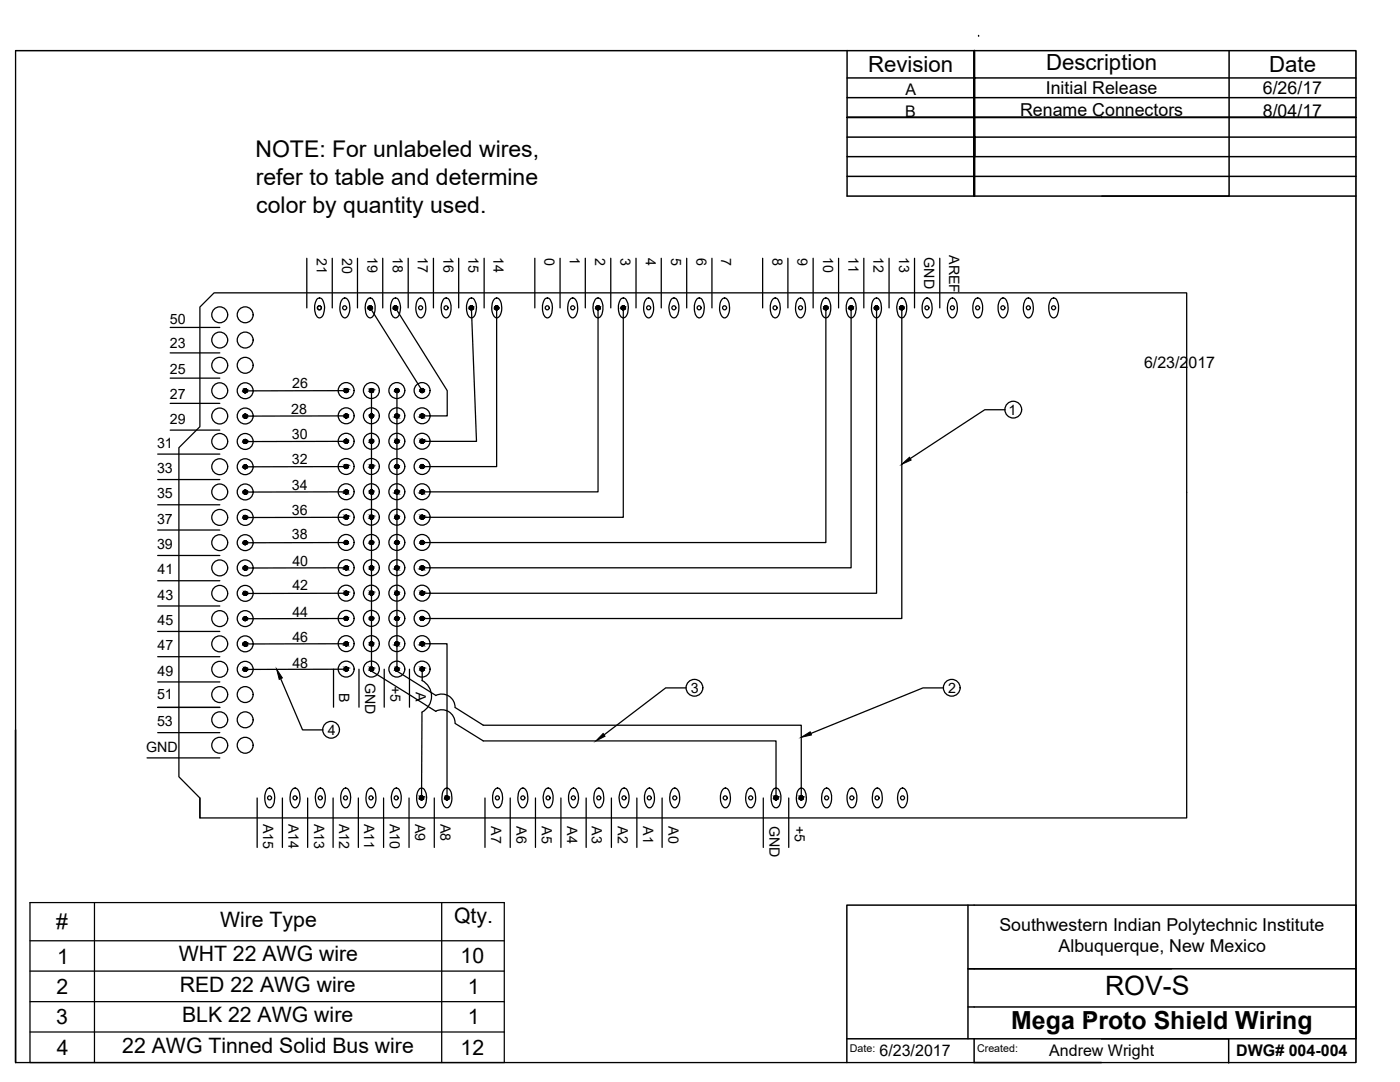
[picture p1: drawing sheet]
<svg xmlns="http://www.w3.org/2000/svg" width="279mm" height="216mm" viewBox="0 0 279 216" stroke-linecap="round" stroke-linejoin="round" font-family="sans-serif">
<defs><g id="words">
<text font-size="5.3" x="220.5" y="198.6">ROV-S</text>
<text font-size="5" x="201.8" y="205.4">Mega Proto Shield Wiring</text>
<g font-size="4.6">
<text x="51" y="31.4">NOTE: For unlabeled wires,</text>
<text x="51" y="37">refer to table and determine</text>
<text x="51.2" y="42.4">color by quantity used.</text>
</g>
<g font-size="4.4">
<text x="173.2" y="14.4">Revision</text>
<text x="208.8" y="14">Description</text>
<text x="253.3" y="14.4">Date</text>
</g>
<g font-size="4.2">
<text x="11.2" y="185.4">#</text>
<text x="43.9" y="185">Wire Type</text>
<text x="90.6" y="184.2">Qty.</text>
<text x="35.7" y="191.8">WHT 22 AWG wire</text>
<text x="11.4" y="192.3">1</text>
<text x="35.9" y="197.9">RED 22 AWG wire</text>
<text x="91.9" y="192.2">10</text>
<text x="11.3" y="198.3">2</text>
<text x="36.3" y="204">BLK 22 AWG wire</text>
<text x="93.4" y="198.3">1</text>
<text x="11.2" y="204.4">3</text>
<text x="93.4" y="204.4">1</text>
<text x="11.3" y="210.5">4</text>
<text x="24.4" y="210">22 AWG Tinned Solid Bus wire</text>
<text x="91.9" y="210.5">12</text>
</g>
<g font-size="3.5">
<text x="203.6" y="23.2">Rename Connectors</text>
<text x="208.7" y="18.8">Initial Release</text>
<text x="252" y="18.8">6/26/17</text>
<text x="252" y="23.3">8/04/17</text>
<text x="199.4" y="185.8">Southwestern Indian Polytechnic Institute</text>
<text x="211.3" y="190">Albuquerque, New Mexico</text>
</g>
<g font-size="3.2">
<text x="180.7" y="23.3">B</text>
<text x="180.7" y="19">A</text>
<text x="228.3" y="73.5">6/23/2017</text>
<text x="175.5" y="210.8">6/23/2017</text>
<text x="209.4" y="210.7">Andrew Wright</text>
<text x="246.7" y="210.8">DWG# 004-004</text>
</g>
<g font-size="2.8">
<text x="63.2" y="51.4" transform="rotate(90 63.2 51.4)">21</text>
<text x="68.3" y="51.4" transform="rotate(90 68.3 51.4)">20</text>
<text x="73.3" y="51.2" transform="rotate(90 73.3 51.2)">19</text>
<text x="78.4" y="51.2" transform="rotate(90 78.4 51.2)">18</text>
<text x="83.4" y="51.2" transform="rotate(90 83.4 51.2)">17</text>
<text x="88.5" y="51.2" transform="rotate(90 88.5 51.2)">16</text>
<text x="93.5" y="51.2" transform="rotate(90 93.5 51.2)">15</text>
<text x="98.5" y="51.2" transform="rotate(90 98.5 51.2)">14</text>
<text x="108.7" y="51.4" transform="rotate(90 108.7 51.4)">0</text>
<text x="113.7" y="51.2" transform="rotate(90 113.7 51.2)">1</text>
<text x="118.8" y="51.4" transform="rotate(90 118.8 51.4)">2</text>
<text x="123.8" y="51.4" transform="rotate(90 123.8 51.4)">3</text>
<text x="128.9" y="51.5" transform="rotate(90 128.9 51.5)">4</text>
<text x="134" y="51.4" transform="rotate(90 134 51.4)">5</text>
<text x="139" y="51.4" transform="rotate(90 139 51.4)">6</text>
<text x="143.9" y="51.4" transform="rotate(90 143.9 51.4)">7</text>
<text x="154.1" y="51.4" transform="rotate(90 154.1 51.4)">8</text>
<text x="159.2" y="51.4" transform="rotate(90 159.2 51.4)">9</text>
<text x="164.3" y="51.2" transform="rotate(90 164.3 51.2)">10</text>
<text x="169.3" y="51.2" transform="rotate(90 169.3 51.2)">11</text>
<text x="174.3" y="51.2" transform="rotate(90 174.3 51.2)">12</text>
<text x="179.4" y="51.2" transform="rotate(90 179.4 51.2)">13</text>
<text x="184.5" y="51.4" transform="rotate(90 184.5 51.4)">GND</text>
<text x="189.4" y="50.9" transform="rotate(90 189.4 50.9)">AREF</text>
<text x="33.9" y="64.6">50</text>
<text x="33.9" y="69.5">23</text>
<text x="33.9" y="74.6">25</text>
<text x="58.3" y="77.5">26</text>
<text x="33.9" y="79.6">27</text>
<text x="58.1" y="82.6">28</text>
<text x="201.3" y="82.8">1</text>
<text x="31.3" y="89.4">31</text>
<text x="33.9" y="84.7">29</text>
<text x="58.3" y="87.6">30</text>
<text x="31.3" y="94.4">33</text>
<text x="58.3" y="92.7">32</text>
<text x="31.3" y="99.5">35</text>
<text x="58.3" y="97.7">34</text>
<text x="31.3" y="104.6">37</text>
<text x="58.3" y="102.7">36</text>
<text x="58.3" y="107.6">38</text>
<text x="31.3" y="109.6">39</text>
<text x="58.3" y="112.9">40</text>
<text x="31.4" y="114.6">41</text>
<text x="31.4" y="119.7">43</text>
<text x="58.3" y="117.7">42</text>
<text x="31.4" y="124.7">45</text>
<text x="58.3" y="123.2">44</text>
<text x="31.4" y="129.8">47</text>
<text x="58.3" y="128.2">46</text>
<text x="31.4" y="134.8">49</text>
<text x="58.3" y="133.2">48</text>
<text x="72.9" y="136.3" transform="rotate(90 72.9 136.3)">GND</text>
<text x="77.9" y="136.8" transform="rotate(90 77.9 136.8)">+5</text>
<text x="31.3" y="139.5">51</text>
<text x="67.7" y="138.4" transform="rotate(90 67.7 138.4)">B</text>
<text x="83" y="138.1" transform="rotate(90 83 138.1)">A</text>
<text x="137.9" y="138.2">3</text>
<text x="189.2" y="138.3">2</text>
<text x="31.3" y="145">53</text>
<text x="65.4" y="146.7">4</text>
<text x="29.1" y="150">GND</text>
<text x="52.5" y="164.4" transform="rotate(90 52.5 164.4)">A15</text>
<text x="57.6" y="164.4" transform="rotate(90 57.6 164.4)">A14</text>
<text x="62.7" y="164.4" transform="rotate(90 62.7 164.4)">A13</text>
<text x="67.7" y="164.4" transform="rotate(90 67.7 164.4)">A12</text>
<text x="72.7" y="164.4" transform="rotate(90 72.7 164.4)">A11</text>
<text x="77.8" y="164.4" transform="rotate(90 77.8 164.4)">A10</text>
<text x="82.9" y="164.4" transform="rotate(90 82.9 164.4)">A9</text>
<text x="87.9" y="164.4" transform="rotate(90 87.9 164.4)">A8</text>
<text x="98" y="164.9" transform="rotate(90 98 164.9)">A7</text>
<text x="103.1" y="164.9" transform="rotate(90 103.1 164.9)">A6</text>
<text x="108.1" y="164.9" transform="rotate(90 108.1 164.9)">A5</text>
<text x="113.2" y="164.9" transform="rotate(90 113.2 164.9)">A4</text>
<text x="118.1" y="164.9" transform="rotate(90 118.1 164.9)">A3</text>
<text x="123.3" y="164.9" transform="rotate(90 123.3 164.9)">A2</text>
<text x="128.3" y="164.9" transform="rotate(90 128.3 164.9)">A1</text>
<text x="133.4" y="164.9" transform="rotate(90 133.4 164.9)">A0</text>
<text x="153.6" y="164.7" transform="rotate(90 153.6 164.7)">GND</text>
<text x="158.6" y="164.7" transform="rotate(90 158.6 164.7)">+5</text>
</g>
<g font-size="2.1">
<text x="169.6" y="210">Date:</text>
<text x="195" y="210">Created:</text>
</g>
</g></defs>
<!-- layer: 0 -->
<g fill="none" stroke="#000" stroke-width=".25">
<path d="M3.1 10.1h267.5v201.9h-267.5zM61.2 51.5v9.9M63.2 59.7a.77 .77 0 0 1 .9-.2 .77 .77 0 0 1 .5 .8 3 3 0 0 1-.5 3l-.2 .1a1.51 1.51 0 0 1-1.1-1.7v-.7zM66.3 51.5v9.9M68.3 59.7a.77 .77 0 0 1 .9-.2 .77 .77 0 0 1 .5 .8 2.73 2.73 0 0 1-.8 3.1 1.49 1.49 0 0 1-1.1-1.7l.1-1.1zM71.3 51.5v9.9M73.3 59.7a.77 .77 0 0 1 .9-.2 .77 .77 0 0 1 .5 .8 2.91 2.91 0 0 1-.6 3l-.1 .1a1.42 1.42 0 0 1-1.1-1.7l.1-1.1zM76.4 51.5v9.9M78.4 59.7a.77 .77 0 0 1 .9-.2 .77 .77 0 0 1 .4 .8 3 3 0 0 1-.5 3l-.2 .1a1.51 1.51 0 0 1-1.1-1.7v-.7zM81.5 51.5v9.9M83.5 59.7a.77 .77 0 0 1 .8-.2 .77 .77 0 0 1 .5 .8 2.73 2.73 0 0 1-.7 3.1 1.49 1.49 0 0 1-1.1-1.7l.1-1.1zM86.5 51.5v9.9"/>
<path d="M88.5 59.7a.77 .77 0 0 1 .9-.2 .77 .77 0 0 1 .4 .8 2.91 2.91 0 0 1-.5 3l-.2 .1a1.42 1.42 0 0 1-1-1.7v-1.1zM91.5 51.5v9.9M93.5 59.7a.77 .77 0 0 1 .9-.2 .77 .77 0 0 1 .5 .8 3 3 0 0 1-.5 3l-.2 .1a1.51 1.51 0 0 1-1.1-1.7v-.7zM96.6 51.5v9.9M98.6 59.7a.77 .77 0 0 1 .9-.2 .77 .77 0 0 1 .5 .8 2.73 2.73 0 0 1-.8 3.1 1.49 1.49 0 0 1-1.1-1.7l.1-1.1zM106.7 51.5v9.9M108.7 59.7a.77 .77 0 0 1 .9-.2 .77 .77 0 0 1 .4 .8 3 3 0 0 1-.5 3l-.2 .1a1.51 1.51 0 0 1-1-1.7v-.7zM111.8 51.5v9.9M113.8 59.7a.77 .77 0 0 1 .8-.2 .77 .77 0 0 1 .5 .8 2.73 2.73 0 0 1-.7 3.1 1.49 1.49 0 0 1-1.1-1.7l.1-1.1zM116.8 51.5v9.9M118.8 59.7a.77 .77 0 0 1 .9-.2 .77 .77 0 0 1 .5 .8 2.91 2.91 0 0 1-.6 3l-.3 .1a2 2 0 0 1-1-2l.1-.8zM121.9 51.5v9.9"/>
<path d="M123.8 59.7a.77 .77 0 0 1 .9-.2 .77 .77 0 0 1 .5 .8 3 3 0 0 1-.5 3l-.2 .1a1.51 1.51 0 0 1-1.1-1.7v-.7zM126.9 51.5v9.9M128.9 59.7a.77 .77 0 0 1 .9-.2 .77 .77 0 0 1 .5 .8 2.73 2.73 0 0 1-.7 3.1 1.49 1.49 0 0 1-1.1-1.7v-1.1zM132 51.5v9.9M134 59.7a.77 .77 0 0 1 .8-.2 .77 .77 0 0 1 .5 .8 3 3 0 0 1-.5 3l-.4 .1a2 2 0 0 1-.9-2zM137 51.5v9.9M139.2 59.6l.3-.1a1.89 1.89 0 0 1 1 2.2 1.42 1.42 0 0 1-1 1.7 1.9 1.9 0 0 1-.9-2l.1-1.1zM142.1 51.5v9.9M144.1 59.7a.77 .77 0 0 1 .8-.2 .77 .77 0 0 1 .5 .8 2.73 2.73 0 0 1-.7 3.1 1.49 1.49 0 0 1-1.1-1.7l.1-1.1zM152.2 51.5v9.9M154.2 59.7a.74 .74 0 0 1 .9-.2 .74 .74 0 0 1 .4 .8 3 3 0 0 1-.5 3l-.2 .1a1.51 1.51 0 0 1-1.1-1.7l.1-1.1zM157.2 51.5v9.9"/>
<path d="M159.4 59.6l.2-.1a1.19 1.19 0 0 1 1.1 1.5 2.35 2.35 0 0 1-.8 2.4 1.49 1.49 0 0 1-1.1-1.7l.1-1.4zM162.3 51.5v9.9M164.4 59.6l.4-.1a1.89 1.89 0 0 1 1 2.2 1.51 1.51 0 0 1-1.1 1.7 2 2 0 0 1-.9-2l.2-1.1zM167.4 51.5v9.9M169.5 59.6l.4-.1a1.8 1.8 0 0 1 1 1.9 2.08 2.08 0 0 1-.9 2 1.49 1.49 0 0 1-1.1-1.7l.2-1.4zM172.4 51.5v9.9M174.4 59.7a.77 .77 0 0 1 .9-.2 .77 .77 0 0 1 .4 .8 2.73 2.73 0 0 1-.7 3.1 1.49 1.49 0 0 1-1.1-1.7l.1-1.1zM177.4 51.5v9.9M179.4 59.7a.77 .77 0 0 1 .9-.2 .77 .77 0 0 1 .5 .8 3 3 0 0 1-.5 3l-.4 .1a2 2 0 0 1-.9-2zM182.5 51.5v9.9M184.5 59.7a.74 .74 0 0 1 .9-.2 .74 .74 0 0 1 .4 .8 3 3 0 0 1-.5 3l-.2 .1a1.49 1.49 0 0 1-1.1-1.7l.1-1.1zM187.6 51.5v9.9"/>
<path d="M189.5 59.7a.77 .77 0 0 1 .9-.2 .77 .77 0 0 1 .5 .8 2.73 2.73 0 0 1-.7 3.1 1.49 1.49 0 0 1-1.1-1.7l.1-1.1zM194.6 59.7a.77 .77 0 0 1 .9-.2 .77 .77 0 0 1 .4 .8 3 3 0 0 1-.5 3l-.4 .1a1.9 1.9 0 0 1-.8-2v-.8zM199.7 59.7a.74 .74 0 0 1 .8-.2 .74 .74 0 0 1 .5 .8 2.64 2.64 0 0 1-.7 3.1 1.49 1.49 0 0 1-1.1-1.7l.1-1.1zM204.7 59.7a.77 .77 0 0 1 .9-.2 .77 .77 0 0 1 .5 .8 2.73 2.73 0 0 1-.8 3.1 1.49 1.49 0 0 1-1.1-1.7l.1-1.1zM209.7 59.7a.77 .77 0 0 1 .9-.2 .77 .77 0 0 1 .5 .8 3 3 0 0 1-.5 3l-.4 .1a1.9 1.9 0 0 1-.9-2l.1-.8zM34 65.3h9.9M34 70.4h9.9M34 75.5h9.9M39.9 61.3l2.8-2.9h194.1v104.8h-196.9v-4l-4.2-4.2v-65.7l4.2-4.2zM68.7 77.9l-19.4 .1M73.9 61.4l10.4 16.5M74.1 78.3v55.6l12.9 8.1"/>
<path d="M78.9 61.4l10.4 16.5v5.1h-5M79.2 78.3v55.6l7.8 4.9M94.1 61.4l1 26.7h-10.5M99.1 61.8v31.3h-14.5M119.4 61.8v36.3h-34.8M124.4 61.8v41.4h-39.8M164.8 61.8v46.5h-80.2M169.9 61.8v51.5h-85.3M174.9 61.8v56.6h-90.3M180 61.8v61.6h-95.4M31.5 90.6h12.4M31.5 95.7h12.4"/>
<path d="M34 80.5h9.9M34 85.8h9.9M68.7 83h-19.4M68.7 88.1h-19.4M68.7 93.1h-19.4M68.7 98.1l-19.4 .1M200.6 81.8h-4.1l-14.8 9.7M31.5 100.7h12.4M31.5 105.8h12.4M31.5 110.8h12.4M31.5 115.9h12.4M68.7 103.2l-19.4 .1"/>
<path d="M68.7 108.3h-19.4M68.7 113.3h-19.4M68.7 118.4h-19.4M31.5 120.9h12.4M31.5 126h12.4M31.5 131h12.4M31.5 136.1h12.4M56 135.4l4.4 10.2h4M66.6 133.5v7.6M68.7 123.4l-19.4 .1M68.7 128.5h-19.4M68.7 133.5l-19.4 .1"/>
<path d="M71.6 133.5v7.6M76.7 133.5v7.6M81.7 133.5v7.6M84.2 135.8a3.6 3.6 0 0 1 0 6.3M84.3 133.9v1.9M84.6 128.5h4.6v30.3M87 138.8a2.65 2.65 0 0 1 3.8 2.4M136.9 137.3h-4l-12.3 9.3M188.3 137.3h-4.1l-22.4 9.1M29.4 151.2h14.5M31.5 141.2h12.4M31.5 146.2h12.4"/>
<path d="M39.9 159.2v4M51.3 159.2v9.9M53.3 157.5a.77 .77 0 0 1 .8-.2 .77 .77 0 0 1 .5 .7 3.1 3.1 0 0 1-.5 3.1 1.08 1.08 0 0 1-1.2-1.2l-.1-1.1zM56.4 159.2v9.9M58.3 157.5a.77 .77 0 0 1 .9-.2 .77 .77 0 0 1 .5 .7 2.96 2.96 0 0 1-.5 3.1l-.2 .1a1.41 1.41 0 0 1-1.1-1.7l.1-1.1zM61.4 159.2v9.9M63.4 157.5a.77 .77 0 0 1 .8-.2 .77 .77 0 0 1 .5 .7 2.96 2.96 0 0 1-.5 3.1 1.08 1.08 0 0 1-1.2-1.2v-1.5zM66.5 159.2v9.9M68.6 157.4l.4-.2a1.86 1.86 0 0 1 .9 2.3 1.35 1.35 0 0 1-1 1.7 2.43 2.43 0 0 1-.8-2.8zM71.5 159.2v9.9M73.5 157.5a.77 .77 0 0 1 .9-.2 .77 .77 0 0 1 .5 .7 2.96 2.96 0 0 1-.6 3.1l-.2 .1a1.41 1.41 0 0 1-1.1-1.7l.1-1.1zM76.6 159.2v9.9"/>
<path d="M78.5 157.5a.77 .77 0 0 1 .9-.2 .77 .77 0 0 1 .5 .7 3.1 3.1 0 0 1-.5 3.1 1.08 1.08 0 0 1-1.2-1.2l-.1-1.1zM81.6 159.2v9.9M83.7 157.4l.4-.2a1.86 1.86 0 0 1 1 2.3 1.35 1.35 0 0 1-1.1 1.7 2.43 2.43 0 0 1-.8-2.8zM84.2 142.1l-.1 16.7M86.7 159.2v9.9M87 141.9a2.65 2.65 0 0 1 3.8 2.4M88.7 157.5a.77 .77 0 0 1 .8-.2 .77 .77 0 0 1 .5 .7 2.96 2.96 0 0 1-.5 3.1l-.2 .1a1.41 1.41 0 0 1-1.1-1.7l.1-1.1zM90.9 141.2l5.5 3.5h63.5v14.1M90.9 144.4l5.5 3.4h58.5v11M96.8 159.2v9.9M98.8 157.5a.74 .74 0 0 1 .8-.2 .74 .74 0 0 1 .5 .7 3.1 3.1 0 0 1-.5 3.1 1.08 1.08 0 0 1-1.2-1.2l-.1-1.1zM101.8 159.2v9.9"/>
<path d="M103.8 157.5a.77 .77 0 0 1 .9-.2 .77 .77 0 0 1 .5 .7 2.96 2.96 0 0 1-.6 3.1l-.1 .1a1.41 1.41 0 0 1-1.2-1.7l.1-1.1zM106.9 159.2v9.9M108.9 157.5a.77 .77 0 0 1 .8-.2 .77 .77 0 0 1 .5 .7 3.1 3.1 0 0 1-.5 3.1 1.08 1.08 0 0 1-1.2-1.2l-.1-1.1zM111.9 159.2v9.9M113.9 157.5a.74 .74 0 0 1 .9-.2 .74 .74 0 0 1 .4 .7 3.1 3.1 0 0 1-.5 3.1l-.1 .1a1.41 1.41 0 0 1-1.1-1.7l.1-1.1zM117 159.2v9.9M119 157.5a.77 .77 0 0 1 .8-.2 .77 .77 0 0 1 .5 .7 2.96 2.96 0 0 1-.5 3.1l-.2 .1a1.41 1.41 0 0 1-1.1-1.7l.1-1.1zM122 159.2v9.9M124 157.5a.77 .77 0 0 1 .9-.2 .77 .77 0 0 1 .5 .7 3.1 3.1 0 0 1-.5 3.1 1.08 1.08 0 0 1-1.3-1.2v-1.1zM127.1 159.2v9.9M129.1 157.5a.74 .74 0 0 1 .8-.2 .74 .74 0 0 1 .5 .7 2.85 2.85 0 0 1-.5 3.1l-.2 .1a1.41 1.41 0 0 1-1.1-1.7l.1-1.1zM132.1 159.2v9.9"/>
<path d="M134.1 157.5a.77 .77 0 0 1 .9-.2 .77 .77 0 0 1 .5 .7 2.96 2.96 0 0 1-.6 3.1l-.1 .1a1.41 1.41 0 0 1-1.1-1.7v-1.1zM144.2 157.5a.74 .74 0 0 1 .9-.2 .74 .74 0 0 1 .5 .7 2.85 2.85 0 0 1-.6 3.1l-.1 .1a1.41 1.41 0 0 1-1.1-1.7l.1-1.1zM149.3 157.5a.77 .77 0 0 1 .8-.2 .77 .77 0 0 1 .5 .7 2.96 2.96 0 0 1-.5 3.1l-.2 .1a1.41 1.41 0 0 1-1.1-1.7l.1-1.1zM152.3 159.2v9.9M154.3 157.5a.77 .77 0 0 1 .9-.2 .77 .77 0 0 1 .5 .7 3.1 3.1 0 0 1-.5 3.1 1.08 1.08 0 0 1-1.3-1.2v-1.1zM157.4 159.2v9.9M159.4 157.5a.74 .74 0 0 1 .8-.2 .74 .74 0 0 1 .5 .7 2.85 2.85 0 0 1-.5 3.1l-.2 .1a1.41 1.41 0 0 1-1.1-1.7l.1-1.1zM164.4 157.5a.77 .77 0 0 1 .9-.2 .77 .77 0 0 1 .5 .7 2.96 2.96 0 0 1-.6 3.1l-.1 .1a1.41 1.41 0 0 1-1.1-1.7l.1-1.1zM169.5 157.5a.77 .77 0 0 1 .8-.2 .77 .77 0 0 1 .5 .7 3.1 3.1 0 0 1-.5 3.1 1.08 1.08 0 0 1-1.2-1.2v-1.1zM174.6 157.5a.77 .77 0 0 1 .8-.2 .77 .77 0 0 1 .5 .7 2.96 2.96 0 0 1-.5 3.1l-.2 .1a1.41 1.41 0 0 1-1.1-1.7l.1-1.1zM179.6 157.5a.77 .77 0 0 1 .8-.2 .77 .77 0 0 1 .5 .7 2.96 2.96 0 0 1-.5 3.1 1.08 1.08 0 0 1-1.2-1.2v-1.5zM6 180.1h94.6v31.9h-94.6z"/>
<path d="M6 187.7h94.6M6 193.8h94.6M6 199.9h94.6M18.9 180.1v31.9M88.2 180.1v31.9M6 205.9h94.6"/>
<circle cx="43.9" cy="62.8" r="1.59"/>
<circle cx="43.9" cy="78" r="1.59"/>
<circle cx="43.9" cy="72.9" r="1.59"/>
<circle cx="43.9" cy="67.9" r="1.59"/>
<circle cx="48.9" cy="67.9" r="1.59"/>
<circle cx="48.9" cy="62.8" r="1.59"/>
<circle cx="48.9" cy="78" r="1.59"/>
<circle cx="48.9" cy="72.9" r="1.59"/>
<circle cx="48.9" cy="78" r=".4"/>
<circle cx="63.7" cy="61.4" r=".4"/>
<circle cx="68.8" cy="61.4" r=".4"/>
<circle cx="69.1" cy="77.9" r="1.59"/>
<circle cx="69.1" cy="77.9" r=".4"/>
<circle cx="73.9" cy="61.4" r=".4"/>
<circle cx="74.1" cy="77.9" r="1.59"/>
<circle cx="74.1" cy="77.9" r=".4"/>
<circle cx="78.9" cy="61.4" r=".4"/>
<circle cx="79.2" cy="77.9" r="1.59"/>
<circle cx="79.2" cy="77.9" r=".4"/>
<circle cx="83.9" cy="61.4" r=".4"/>
<circle cx="84.2" cy="77.9" r="1.59"/>
<circle cx="84.2" cy="77.9" r=".4"/>
<circle cx="89" cy="61.4" r=".4"/>
<circle cx="94.1" cy="61.4" r=".4"/>
<circle cx="99.1" cy="61.4" r=".4"/>
<circle cx="109.2" cy="61.4" r=".4"/>
<circle cx="114.3" cy="61.4" r=".4"/>
<circle cx="119.3" cy="61.4" r=".4"/>
<circle cx="124.4" cy="61.4" r=".4"/>
<circle cx="129.4" cy="61.4" r=".4"/>
<circle cx="134.5" cy="61.4" r=".4"/>
<circle cx="139.5" cy="61.4" r=".4"/>
<circle cx="144.6" cy="61.4" r=".4"/>
<circle cx="154.7" cy="61.4" r=".4"/>
<circle cx="159.8" cy="61.4" r=".4"/>
<circle cx="164.8" cy="61.4" r=".4"/>
<circle cx="169.8" cy="61.4" r=".4"/>
<circle cx="174.9" cy="61.4" r=".4"/>
<circle cx="180" cy="61.4" r=".4"/>
<circle cx="185" cy="61.4" r=".4"/>
<circle cx="190.1" cy="61.4" r=".4"/>
<circle cx="195.1" cy="61.4" r=".4"/>
<circle cx="200.1" cy="61.4" r=".4"/>
<circle cx="205.2" cy="61.4" r=".4"/>
<circle cx="210.3" cy="61.4" r=".4"/>
<circle cx="43.9" cy="88.1" r="1.59"/>
<circle cx="43.9" cy="98.2" r="1.59"/>
<circle cx="43.9" cy="93.1" r="1.59"/>
<circle cx="43.9" cy="83" r="1.59"/>
<circle cx="48.9" cy="93.1" r="1.59"/>
<circle cx="48.9" cy="83" r="1.59"/>
<circle cx="48.9" cy="98.2" r="1.59"/>
<circle cx="48.9" cy="88.1" r="1.59"/>
<circle cx="48.9" cy="93.1" r=".4"/>
<circle cx="48.9" cy="98.2" r=".4"/>
<circle cx="48.9" cy="88.1" r=".4"/>
<circle cx="48.9" cy="83" r=".4"/>
<circle cx="69.1" cy="83" r="1.59"/>
<circle cx="69.1" cy="88" r="1.59"/>
<circle cx="69.1" cy="98.1" r="1.59"/>
<circle cx="69.1" cy="93.1" r="1.59"/>
<circle cx="69.1" cy="83" r=".4"/>
<circle cx="69.1" cy="88" r=".4"/>
<circle cx="69.1" cy="98.1" r=".4"/>
<circle cx="69.1" cy="93.1" r=".4"/>
<circle cx="74.1" cy="83" r="1.59"/>
<circle cx="74.1" cy="98.1" r="1.59"/>
<circle cx="74.1" cy="93.1" r="1.59"/>
<circle cx="74.1" cy="88" r="1.59"/>
<circle cx="74.1" cy="88" r=".4"/>
<circle cx="74.1" cy="83" r=".4"/>
<circle cx="74.1" cy="93.1" r=".4"/>
<circle cx="74.1" cy="98.1" r=".4"/>
<circle cx="79.2" cy="98.1" r="1.59"/>
<circle cx="79.2" cy="88" r="1.59"/>
<circle cx="79.2" cy="93.1" r="1.59"/>
<circle cx="79.2" cy="83" r="1.59"/>
<circle cx="79.2" cy="93.1" r=".4"/>
<circle cx="79.2" cy="83" r=".4"/>
<circle cx="79.2" cy="88" r=".4"/>
<circle cx="79.2" cy="98.1" r=".4"/>
<circle cx="84.2" cy="83" r="1.59"/>
<circle cx="84.2" cy="98.1" r="1.59"/>
<circle cx="84.2" cy="93.1" r="1.59"/>
<circle cx="84.2" cy="88" r="1.59"/>
<circle cx="84.2" cy="83" r=".4"/>
<circle cx="84.2" cy="88" r=".4"/>
<circle cx="84.2" cy="93.1" r=".4"/>
<circle cx="84.2" cy="98.1" r=".4"/>
<circle cx="202.2" cy="81.7" r="1.67"/>
<circle cx="43.9" cy="113.3" r="1.59"/>
<circle cx="43.9" cy="108.3" r="1.59"/>
<circle cx="43.9" cy="118.4" r="1.59"/>
<circle cx="43.9" cy="103.2" r="1.59"/>
<circle cx="48.9" cy="103.2" r="1.59"/>
<circle cx="48.9" cy="118.4" r="1.59"/>
<circle cx="48.9" cy="113.3" r="1.59"/>
<circle cx="48.9" cy="108.3" r="1.59"/>
<circle cx="48.9" cy="103.2" r=".4"/>
<circle cx="48.9" cy="108.3" r=".4"/>
<circle cx="48.9" cy="118.4" r=".4"/>
<circle cx="48.9" cy="113.3" r=".4"/>
<circle cx="69.1" cy="113.3" r="1.59"/>
<circle cx="69.1" cy="118.4" r="1.59"/>
<circle cx="69.1" cy="108.2" r="1.59"/>
<circle cx="69.1" cy="103.2" r="1.59"/>
<circle cx="69.1" cy="118.4" r=".4"/>
<circle cx="69.1" cy="113.3" r=".4"/>
<circle cx="69.1" cy="103.2" r=".4"/>
<circle cx="69.1" cy="108.2" r=".4"/>
<circle cx="74.1" cy="113.3" r="1.59"/>
<circle cx="74.1" cy="108.2" r="1.59"/>
<circle cx="74.1" cy="118.4" r="1.59"/>
<circle cx="74.1" cy="103.2" r="1.59"/>
<circle cx="74.1" cy="108.2" r=".4"/>
<circle cx="74.1" cy="113.3" r=".4"/>
<circle cx="74.1" cy="103.2" r=".4"/>
<circle cx="74.1" cy="118.4" r=".4"/>
<circle cx="79.2" cy="108.2" r="1.59"/>
<circle cx="79.2" cy="113.3" r="1.59"/>
<circle cx="79.2" cy="103.2" r="1.59"/>
<circle cx="79.2" cy="118.4" r="1.59"/>
<circle cx="79.2" cy="108.2" r=".4"/>
<circle cx="79.2" cy="113.3" r=".4"/>
<circle cx="79.2" cy="103.2" r=".4"/>
<circle cx="79.2" cy="118.4" r=".4"/>
<circle cx="84.2" cy="108.2" r="1.59"/>
<circle cx="84.2" cy="113.3" r="1.59"/>
<circle cx="84.2" cy="118.4" r="1.59"/>
<circle cx="84.2" cy="103.2" r="1.59"/>
<circle cx="84.2" cy="103.2" r=".4"/>
<circle cx="84.2" cy="118.4" r=".4"/>
<circle cx="84.2" cy="108.2" r=".4"/>
<circle cx="84.2" cy="113.3" r=".4"/>
<circle cx="43.9" cy="138.6" r="1.59"/>
<circle cx="43.9" cy="128.5" r="1.59"/>
<circle cx="43.9" cy="123.4" r="1.59"/>
<circle cx="43.9" cy="133.6" r="1.59"/>
<circle cx="48.9" cy="138.6" r="1.59"/>
<circle cx="48.9" cy="123.4" r="1.59"/>
<circle cx="48.9" cy="133.6" r="1.59"/>
<circle cx="48.9" cy="128.5" r="1.59"/>
<circle cx="48.9" cy="123.4" r=".4"/>
<circle cx="48.9" cy="128.5" r=".4"/>
<circle cx="48.9" cy="133.6" r=".4"/>
<circle cx="69.1" cy="133.5" r="1.59"/>
<circle cx="69.1" cy="128.4" r="1.59"/>
<circle cx="69.1" cy="123.4" r="1.59"/>
<circle cx="69.1" cy="133.5" r=".4"/>
<circle cx="69.1" cy="123.4" r=".4"/>
<circle cx="69.1" cy="128.4" r=".4"/>
<circle cx="74.1" cy="133.5" r="1.59"/>
<circle cx="74.1" cy="123.4" r="1.59"/>
<circle cx="74.1" cy="128.4" r="1.59"/>
<circle cx="74.1" cy="128.4" r=".4"/>
<circle cx="74.1" cy="133.5" r=".4"/>
<circle cx="74.1" cy="123.4" r=".4"/>
<circle cx="79.2" cy="133.5" r="1.59"/>
<circle cx="79.2" cy="128.4" r="1.59"/>
<circle cx="79.2" cy="123.4" r="1.59"/>
<circle cx="79.2" cy="133.5" r=".4"/>
<circle cx="79.2" cy="123.4" r=".4"/>
<circle cx="79.2" cy="128.4" r=".4"/>
<circle cx="84.2" cy="133.5" r="1.59"/>
<circle cx="84.2" cy="128.4" r="1.59"/>
<circle cx="84.2" cy="123.4" r="1.59"/>
<circle cx="84.2" cy="123.4" r=".4"/>
<circle cx="84.2" cy="133.5" r=".4"/>
<circle cx="84.2" cy="128.4" r=".4"/>
<circle cx="138.6" cy="137.2" r="1.67"/>
<circle cx="189.9" cy="137.2" r="1.67"/>
<circle cx="43.9" cy="148.7" r="1.59"/>
<circle cx="43.9" cy="143.6" r="1.59"/>
<circle cx="48.9" cy="148.7" r="1.59"/>
<circle cx="48.9" cy="143.6" r="1.59"/>
<circle cx="53.8" cy="159.2" r=".4"/>
<circle cx="58.9" cy="159.2" r=".4"/>
<circle cx="63.9" cy="159.2" r=".4"/>
<circle cx="66.1" cy="145.6" r="1.67"/>
<circle cx="69" cy="159.2" r=".4"/>
<circle cx="74" cy="159.2" r=".4"/>
<circle cx="79.1" cy="159.2" r=".4"/>
<circle cx="84.1" cy="159.2" r=".4"/>
<circle cx="89.2" cy="159.2" r=".4"/>
<circle cx="99.3" cy="159.2" r=".4"/>
<circle cx="104.3" cy="159.2" r=".4"/>
<circle cx="109.4" cy="159.2" r=".4"/>
<circle cx="114.4" cy="159.2" r=".4"/>
<circle cx="119.5" cy="159.2" r=".4"/>
<circle cx="124.5" cy="159.2" r=".4"/>
<circle cx="129.6" cy="159.2" r=".4"/>
<circle cx="134.7" cy="159.2" r=".4"/>
<circle cx="144.7" cy="159.2" r=".4"/>
<circle cx="149.8" cy="159.2" r=".4"/>
<circle cx="154.8" cy="159.2" r=".4"/>
<circle cx="159.9" cy="159.2" r=".4"/>
<circle cx="165" cy="159.2" r=".4"/>
<circle cx="170" cy="159.2" r=".4"/>
<circle cx="175" cy="159.2" r=".4"/>
<circle cx="180.1" cy="159.2" r=".4"/>
</g>
<g fill="#000" stroke="#000" stroke-width=".2">
<path d="M180 92.6l1.5-1.4 .3 .6zM55.2 133.5l1.2 1.8-.7 .3zM120.4 146.4l.3 .5-1.8 .9zM159.9 147.1l1.8-1.1 .2 .7z"/>
<path d="M48.9 77.6h.1zM48.8 77.6h.2z"/>
<path d="M48.8 77.6h.3zM48.7 77.6h.4z"/>
<path d="M48.8 78.4h.2zM48.8 78.4h.2z"/>
<path d="M48.7 77.6l.5 .1zM48.7 77.6l.5 .1z"/>
<path d="M48.7 78.3h.4zM48.7 78.3l.3 .1z"/>
<path d="M48.7 77.7h.5zM48.7 77.7h.5z"/>
<path d="M48.7 78.3h.5zM48.7 78.3h.4z"/>
<path d="M48.7 77.7l.6 .1zM48.7 77.7l.6 .1z"/>
<path d="M48.7 78.2h.5zM48.7 78.2l.5 .1z"/>
<path d="M48.6 77.8h.7zM48.6 77.8h.7z"/>
<path d="M48.6 77.8l.7 .1zM48.6 77.8l.7 .1z"/>
<path d="M48.6 78.1l.7 .1zM48.6 78.1l.7 .1z"/>
<path d="M48.6 78.2h.7zM48.6 78.2h.6z"/>
<path d="M48.5 77.9l.8 .1zM48.5 77.9l.8 .1z"/>
<path d="M48.5 78l.8 .1zM48.5 78l.8 .1z"/>
<path d="M48.5 78.1h.8zM48.5 78.1h.8z"/>
<path d="M69.1 77.5l.1 .1zM69 77.6h.2z"/>
<path d="M69 77.6h.3zM68.9 77.6h.4z"/>
<path d="M69 78.3h.2zM69 78.3h.1z"/>
<path d="M68.9 77.6h.5zM68.8 77.6h.6z"/>
<path d="M68.9 78.3h.4zM68.9 78.3h.3z"/>
<path d="M68.8 77.6l.6 .1zM68.8 77.6l.6 .1z"/>
<path d="M68.8 78.2h.6zM68.8 78.2l.5 .1z"/>
<path d="M68.8 77.7h.6zM68.8 77.7h.6z"/>
<path d="M68.8 78.2h.6zM68.8 78.2h.6z"/>
<path d="M68.8 77.7l.7 .1zM68.8 77.7l.7 .1z"/>
<path d="M68.8 78.2h.6zM68.8 78.2h.6z"/>
<path d="M68.7 77.8l.8 .1zM68.7 77.8l.8 .1z"/>
<path d="M68.7 77.9h.8zM68.7 77.9h.8z"/>
<path d="M68.7 77.9l.8 .1zM68.7 77.9l.8 .1z"/>
<path d="M68.7 78l.8 .1zM68.7 78l.8 .1z"/>
<path d="M68.7 78.1h.8zM68.7 78.1l.7 .1z"/>
<path d="M73.8 61.1h.2zM73.8 61.1h.2z"/>
<path d="M73.8 61.1h.3zM73.7 61.1h.4z"/>
<path d="M73.8 61.8h.2zM73.8 61.8h.1z"/>
<path d="M73.7 61.1h.4zM73.6 61.1h.5z"/>
<path d="M73.7 61.8h.4zM73.7 61.8h.3z"/>
<path d="M73.6 61.1l.6 .1zM73.6 61.1l.6 .1z"/>
<path d="M73.6 61.7h.5zM73.6 61.7l.5 .1z"/>
<path d="M73.6 61.2h.6zM73.6 61.2h.6z"/>
<path d="M73.6 61.7h.6zM73.6 61.7h.5z"/>
<path d="M74.1 77.5l.2 .1zM74.1 77.6h.2z"/>
<path d="M73.5 61.2l.8 .1zM73.5 61.2l.8 .1z"/>
<path d="M73.5 61.7h.7zM73.5 61.7h.7z"/>
<path d="M73.5 61.3l.8 .1zM73.5 61.3l.8 .1z"/>
<path d="M73.5 61.4h.8zM73.5 61.4h.8z"/>
<path d="M73.5 61.4l.8 .1zM73.5 61.4l.8 .1z"/>
<path d="M73.5 61.5l.8 .1zM73.5 61.5l.8 .1z"/>
<path d="M73.5 61.6h.8zM73.5 61.6l.7 .1z"/>
<path d="M74.1 77.6h.3zM74 77.6h.4z"/>
<path d="M74.1 78.3h.2zM74.1 78.3h.1z"/>
<path d="M74 77.6h.4zM74 77.6h.4z"/>
<path d="M74 78.3h.4zM74 78.3h.3z"/>
<path d="M73.9 77.6l.5 .1zM73.8 77.7h.6z"/>
<path d="M73.9 78.2h.5zM73.9 78.2l.5 .1z"/>
<path d="M73.8 77.7h.7zM73.8 77.7h.7z"/>
<path d="M73.8 78.2h.6zM73.8 78.2h.6z"/>
<path d="M73.8 77.7l.7 .1zM73.8 77.7l.7 .1z"/>
<path d="M73.8 78.2h.7zM73.8 78.2h.6z"/>
<path d="M73.8 77.8l.8 .1zM73.8 77.8l.8 .1z"/>
<path d="M73.8 78.1h.7zM73.8 78.1l.7 .1z"/>
<path d="M73.8 77.9h.8zM73.8 77.9h.8z"/>
<path d="M73.8 77.9l.8 .1zM73.8 77.9l.8 .1z"/>
<path d="M73.8 78h.8zM73.8 78l.7 .1z"/>
<path d="M78.9 61.1h.2zM78.8 61.1h.3z"/>
<path d="M78.8 61.1h.3zM78.8 61.1h.3z"/>
<path d="M78.8 61.8h.3zM78.8 61.8h.2z"/>
<path d="M78.8 61.1h.4zM78.7 61.1h.5z"/>
<path d="M78.8 61.8h.3zM78.8 61.8h.3z"/>
<path d="M78.7 61.1l.5 .1zM78.7 61.1l.5 .1z"/>
<path d="M78.7 61.7h.5zM78.7 61.7l.4 .1z"/>
<path d="M78.6 61.2h.7zM78.6 61.2h.7z"/>
<path d="M78.6 61.7h.6zM78.6 61.7h.6z"/>
<path d="M78.6 61.2l.7 .1zM78.6 61.2l.7 .1z"/>
<path d="M78.6 61.7h.7zM78.6 61.7h.6z"/>
<path d="M79.2 77.6h.1zM79.1 77.6h.2z"/>
<path d="M78.5 61.3l.8 .1zM78.5 61.3l.8 .1z"/>
<path d="M78.5 61.4h.8zM78.5 61.4h.8z"/>
<path d="M78.5 61.5l.8 .1zM78.5 61.5l.8 .1z"/>
<path d="M78.5 61.6h.8zM78.5 61.6l.8 .1z"/>
<path d="M79.1 77.6h.3zM79 77.6h.4z"/>
<path d="M79.1 78.3h.2zM79.1 78.3h.2z"/>
<path d="M78.5 61.4h.8zM78.5 61.4l.8 .1z"/>
<path d="M79 77.6h.4zM79 77.6h.4z"/>
<path d="M79 78.3h.4zM79 78.3h.3z"/>
<path d="M79 77.6l.5 .1zM79 77.6l.5 .1z"/>
<path d="M79 78.2h.4zM79 78.2l.4 .1z"/>
<path d="M78.9 77.7h.7zM78.9 77.7h.7z"/>
<path d="M78.9 78.2h.6zM78.9 78.2h.5z"/>
<path d="M78.9 77.7l.7 .1zM78.9 77.7l.7 .1z"/>
<path d="M78.8 77.8l.8 .1zM78.8 77.8l.8 .1z"/>
<path d="M78.8 78.1l.8 .1zM78.8 78.1l.8 .1z"/>
<path d="M78.9 78.2h.7zM78.9 78.2h.6z"/>
<path d="M78.8 77.9h.8zM78.8 77.9h.8z"/>
<path d="M78.8 77.9l.8 .1zM78.8 77.9l.8 .1z"/>
<path d="M78.8 78h.8zM78.8 78l.8 .1z"/>
<path d="M84.2 77.6h.2zM84.1 77.6h.3z"/>
<path d="M84.1 77.6h.3zM84.1 77.6h.3z"/>
<path d="M84.1 78.3h.3zM84.1 78.3h.2z"/>
<path d="M84.1 77.6h.4zM84 77.6h.5z"/>
<path d="M84.1 78.3h.3zM84.1 78.3h.3z"/>
<path d="M84 77.6l.6 .1zM84 77.6l.6 .1z"/>
<path d="M84 78.2h.5zM84 78.2l.4 .1z"/>
<path d="M84 77.7h.6zM83.9 77.7h.7z"/>
<path d="M84 78.2h.6zM84 78.2h.5z"/>
<path d="M83.9 77.7l.7 .1zM83.9 77.7l.7 .1z"/>
<path d="M83.9 78.2h.7zM83.9 78.2h.7z"/>
<path d="M83.9 77.8l.7 .1zM83.9 77.8l.7 .1z"/>
<path d="M83.9 77.9h.7zM83.9 77.9h.7z"/>
<path d="M83.9 77.9l.7 .1zM83.9 77.9l.7 .1z"/>
<path d="M83.9 78l.7 .1zM83.9 78l.7 .1z"/>
<path d="M83.9 78.1h.7zM83.9 78.1l.7 .1z"/>
<path d="M94 61.1h.2zM94 61.1h.2z"/>
<path d="M94 61.1h.2zM93.9 61.1h.3z"/>
<path d="M94 61.8h.2zM94 61.8h.1z"/>
<path d="M93.9 61.1h.4zM93.8 61.1h.5z"/>
<path d="M93.9 61.8h.3zM93.9 61.8h.3z"/>
<path d="M93.8 61.1l.6 .1zM93.8 61.1l.6 .1z"/>
<path d="M93.8 61.7h.5zM93.8 61.7l.4 .1z"/>
<path d="M93.8 61.2h.6zM93.8 61.2h.6z"/>
<path d="M93.8 61.7h.6zM93.8 61.7h.5z"/>
<path d="M93.7 61.2l.8 .1zM93.7 61.2l.8 .1z"/>
<path d="M93.7 61.7h.7zM93.7 61.7h.7z"/>
<path d="M93.7 61.3l.8 .1zM93.7 61.3l.8 .1z"/>
<path d="M93.7 61.4h.8zM93.7 61.4h.8z"/>
<path d="M93.7 61.5l.8 .1zM93.7 61.5l.8 .1z"/>
<path d="M93.7 61.6h.8zM93.7 61.6l.7 .1z"/>
<path d="M93.7 61.4h.8zM93.7 61.4l.8 .1z"/>
<path d="M99.1 61.1h.1zM99 61.1h.2z"/>
<path d="M99 61.1h.3zM98.9 61.1h.4z"/>
<path d="M99 61.8h.2zM99 61.8h.2z"/>
<path d="M98.9 61.1h.5zM98.9 61.1h.5z"/>
<path d="M98.9 61.8h.4zM98.9 61.8h.3z"/>
<path d="M98.9 61.1l.5 .1zM98.9 61.1l.5 .1z"/>
<path d="M98.9 61.7h.5zM98.9 61.7l.4 .1z"/>
<path d="M98.9 61.2h.6zM98.9 61.2h.6z"/>
<path d="M98.9 61.7h.5zM98.9 61.7h.5z"/>
<path d="M98.8 61.2l.7 .1zM98.8 61.2l.7 .1z"/>
<path d="M98.8 61.7h.7zM98.8 61.7h.6z"/>
<path d="M98.8 61.3l.7 .1zM98.8 61.3l.7 .1z"/>
<path d="M98.8 61.6h.7zM98.8 61.6l.7 .1z"/>
<path d="M98.7 61.4h.8zM98.7 61.4h.8z"/>
<path d="M98.7 61.4l.8 .1zM98.7 61.4l.8 .1z"/>
<path d="M98.7 61.5h.8zM98.7 61.5l.8 .1z"/>
<path d="M119.3 61.1h.1zM119.2 61.1h.2z"/>
<path d="M119.2 61.1h.3zM119.2 61.1h.3z"/>
<path d="M119.2 61.8h.2zM119.2 61.8h.2z"/>
<path d="M119.2 61.1h.4zM119.1 61.1h.5z"/>
<path d="M119.2 61.8h.3zM119.2 61.8h.2z"/>
<path d="M119.1 61.1l.5 .1zM119.1 61.1l.5 .1z"/>
<path d="M119.1 61.7h.5zM119.1 61.7l.4 .1z"/>
<path d="M119.1 61.2h.6zM119 61.2h.7z"/>
<path d="M119.1 61.7h.5zM119.1 61.7h.5z"/>
<path d="M119 61.2l.7 .1zM119 61.2l.7 .1z"/>
<path d="M119 61.7h.7zM119 61.7h.6z"/>
<path d="M119 61.3l.7 .1zM119 61.3l.7 .1z"/>
<path d="M119 61.4h.7zM119 61.4h.7z"/>
<path d="M118.9 61.4l.8 .1zM118.9 61.4l.8 .1z"/>
<path d="M119 61.5l.7 .1zM119 61.5l.7 .1z"/>
<path d="M119 61.6h.7zM119 61.6l.7 .1z"/>
<path d="M124.3 61.1h.2zM124.3 61.1h.2z"/>
<path d="M124.3 61.1h.3zM124.2 61.1h.4z"/>
<path d="M124.3 61.8h.2zM124.3 61.8h.1z"/>
<path d="M124.2 61.1h.4zM124.2 61.1h.4z"/>
<path d="M124.2 61.8h.4zM124.2 61.8h.3z"/>
<path d="M124.2 61.1l.5 .1zM124.1 61.2h.6z"/>
<path d="M124.2 61.7h.4zM124.2 61.7l.4 .1z"/>
<path d="M124.1 61.2h.6zM124.1 61.2h.6z"/>
<path d="M124.1 61.7h.6zM124.1 61.7h.5z"/>
<path d="M124.1 61.2l.7 .1zM124.1 61.2l.7 .1z"/>
<path d="M124.1 61.7h.6zM124.1 61.7h.6z"/>
<path d="M124 61.3l.8 .1zM124 61.3l.8 .1z"/>
<path d="M124 61.4h.8zM124 61.4h.8z"/>
<path d="M124 61.5l.8 .1zM124 61.5l.8 .1z"/>
<path d="M124 61.6h.8zM124 61.6l.7 .1z"/>
<path d="M124 61.4h.8zM124 61.4l.8 .1z"/>
<path d="M164.8 61.1h.1zM164.7 61.1h.2z"/>
<path d="M164.7 61.1h.3zM164.6 61.1h.4z"/>
<path d="M164.7 61.8h.2zM164.7 61.8h.2z"/>
<path d="M164.6 61.1h.5zM164.6 61.1h.5z"/>
<path d="M164.6 61.8h.4zM164.6 61.8h.3z"/>
<path d="M164.6 61.1l.5 .1zM164.6 61.1l.5 .1z"/>
<path d="M164.6 61.7h.5zM164.6 61.7l.4 .1z"/>
<path d="M164.5 61.2h.7zM164.5 61.2h.7z"/>
<path d="M164.5 61.7h.6zM164.5 61.7h.6z"/>
<path d="M164.5 61.2l.7 .1zM164.5 61.2l.7 .1z"/>
<path d="M164.5 61.7h.7zM164.5 61.7h.6z"/>
<path d="M164.4 61.3l.8 .1zM164.4 61.3l.8 .1z"/>
<path d="M164.4 61.4h.8zM164.4 61.4h.8z"/>
<path d="M164.4 61.4l.8 .1zM164.4 61.4l.8 .1z"/>
<path d="M164.4 61.5l.8 .1zM164.4 61.5l.8 .1z"/>
<path d="M164.4 61.6h.8zM164.4 61.6l.8 .1z"/>
<path d="M169.8 61.1h.2zM169.8 61.1h.2z"/>
<path d="M169.8 61.1h.2zM169.7 61.1h.3z"/>
<path d="M169.8 61.8h.2zM169.8 61.8h.1z"/>
<path d="M169.7 61.1h.4zM169.7 61.1h.4z"/>
<path d="M169.7 61.8h.3zM169.7 61.8h.3z"/>
<path d="M169.6 61.1l.6 .1zM169.6 61.2h.6z"/>
<path d="M169.6 61.7h.5zM169.6 61.7l.4 .1z"/>
<path d="M169.6 61.2h.6zM169.6 61.2h.6z"/>
<path d="M169.6 61.7h.6zM169.6 61.7h.5z"/>
<path d="M169.5 61.2l.7 .1zM169.5 61.2l.7 .1z"/>
<path d="M169.5 61.7h.7zM169.5 61.7h.7z"/>
<path d="M169.5 61.3l.8 .1zM169.5 61.3l.8 .1z"/>
<path d="M169.5 61.6h.7zM169.5 61.6l.7 .1z"/>
<path d="M169.5 61.4h.8zM169.5 61.4h.8z"/>
<path d="M169.5 61.4l.8 .1zM169.5 61.4l.8 .1z"/>
<path d="M169.5 61.5h.8zM169.5 61.5l.7 .1z"/>
<path d="M174.9 61.1h.1zM174.8 61.1h.2z"/>
<path d="M174.8 61.1h.3zM174.7 61.1h.4z"/>
<path d="M174.8 61.8h.2zM174.8 61.8h.1z"/>
<path d="M174.7 61.1h.4zM174.7 61.1h.4z"/>
<path d="M174.7 61.8h.4zM174.7 61.8h.3z"/>
<path d="M174.7 61.1l.5 .1zM174.7 61.1l.5 .1z"/>
<path d="M174.7 61.7h.4zM174.7 61.7l.4 .1z"/>
<path d="M174.6 61.2h.7zM174.6 61.2h.7z"/>
<path d="M174.6 61.7h.6zM174.6 61.7h.5z"/>
<path d="M174.6 61.2l.7 .1zM174.6 61.2l.7 .1z"/>
<path d="M174.6 61.3l.7 .1zM174.6 61.3l.7 .1z"/>
<path d="M174.6 61.6l.7 .1zM174.6 61.6l.7 .1z"/>
<path d="M174.6 61.7h.7zM174.6 61.7h.6z"/>
<path d="M174.5 61.4h.8zM174.5 61.4h.8z"/>
<path d="M174.5 61.4l.8 .1zM174.5 61.4l.8 .1z"/>
<path d="M174.5 61.5h.8zM174.5 61.5l.8 .1z"/>
<path d="M179.9 61.1h.2zM179.8 61.1h.3z"/>
<path d="M179.8 61.1h.3zM179.8 61.1h.3z"/>
<path d="M179.8 61.8h.3zM179.8 61.8h.2z"/>
<path d="M179.8 61.1h.4zM179.7 61.1h.5z"/>
<path d="M179.8 61.8h.3zM179.8 61.8h.3z"/>
<path d="M179.7 61.1l.6 .1zM179.7 61.1l.6 .1z"/>
<path d="M179.7 61.7h.5zM179.7 61.7l.4 .1z"/>
<path d="M179.7 61.2h.6zM179.7 61.2h.6z"/>
<path d="M179.7 61.7h.6zM179.7 61.7h.5z"/>
<path d="M179.6 61.2l.8 .1zM179.6 61.2l.8 .1z"/>
<path d="M179.6 61.7h.7zM179.6 61.7h.7z"/>
<path d="M179.6 61.3l.8 .1zM179.6 61.3l.8 .1z"/>
<path d="M179.6 61.4h.8zM179.6 61.4h.8z"/>
<path d="M179.6 61.4l.8 .1zM179.6 61.4l.8 .1z"/>
<path d="M179.6 61.5l.8 .1zM179.6 61.5l.8 .1z"/>
<path d="M179.6 61.6h.8zM179.6 61.6l.7 .1z"/>
<path d="M48.9 82.6h.1zM48.8 82.6h.2z"/>
<path d="M48.9 87.7h.1zM48.8 87.7h.2z"/>
<path d="M48.9 92.8h.1zM48.8 92.8h.2z"/>
<path d="M48.9 97.8h.1zM48.8 97.8h.2z"/>
<path d="M48.8 82.6l.3 .1zM48.7 82.7h.4z"/>
<path d="M48.8 83.4h.2zM48.8 83.4l.2 .1z"/>
<path d="M48.8 87.7h.3zM48.7 87.7h.4z"/>
<path d="M48.8 88.5h.2zM48.8 88.5h.2z"/>
<path d="M48.8 92.8h.3zM48.7 92.8h.4z"/>
<path d="M48.8 93.5h.2zM48.8 93.5h.2z"/>
<path d="M48.8 97.8h.3zM48.7 97.8h.4z"/>
<path d="M48.8 98.6h.2zM48.8 98.6h.2z"/>
<path d="M48.7 82.7h.5zM48.7 82.7h.5z"/>
<path d="M48.7 83.4h.4zM48.7 83.4h.3z"/>
<path d="M48.7 87.7l.5 .1zM48.7 87.7l.5 .1z"/>
<path d="M48.7 88.4h.4zM48.7 88.4l.3 .1z"/>
<path d="M48.7 92.8h.5zM48.7 92.8h.5z"/>
<path d="M48.7 93.5h.4zM48.7 93.5h.3z"/>
<path d="M48.7 97.8l.5 .1zM48.7 97.8l.5 .1z"/>
<path d="M48.7 98.6h.4zM48.7 98.6h.3z"/>
<path d="M48.7 82.7l.5 .1zM48.7 82.8h.5z"/>
<path d="M48.7 83.4h.5zM48.7 83.4h.4z"/>
<path d="M48.7 87.8h.5zM48.7 87.8h.5z"/>
<path d="M48.7 88.4h.5zM48.7 88.4h.4z"/>
<path d="M48.7 92.8l.5 .1zM48.7 92.8l.5 .1z"/>
<path d="M48.7 93.4h.5zM48.7 93.4l.4 .1z"/>
<path d="M48.7 97.9h.5zM48.7 97.9h.5z"/>
<path d="M48.7 98.5h.5zM48.7 98.5l.4 .1z"/>
<path d="M48.7 82.8h.6zM48.7 82.8h.6z"/>
<path d="M48.7 83.3h.5zM48.7 83.3l.5 .1z"/>
<path d="M48.7 87.8l.6 .1zM48.7 87.8l.6 .1z"/>
<path d="M48.7 88.4h.5zM48.7 88.4h.5z"/>
<path d="M48.7 92.9h.6zM48.7 92.9h.6z"/>
<path d="M48.7 93.4h.5zM48.7 93.4h.5z"/>
<path d="M48.7 97.9l.6 .1zM48.7 97.9l.6 .1z"/>
<path d="M48.7 98.5h.5zM48.7 98.5h.5z"/>
<path d="M48.6 82.8l.7 .1zM48.6 82.8l.7 .1z"/>
<path d="M48.6 82.9h.7zM48.5 82.9h.8z"/>
<path d="M48.6 83.2h.7zM48.6 83.2h.7z"/>
<path d="M48.6 83.2h.7zM48.6 83.2l.6 .1z"/>
<path d="M48.6 87.9h.7zM48.6 87.9h.7z"/>
<path d="M48.6 87.9l.7 .1zM48.6 87.9l.7 .1z"/>
<path d="M48.6 88.2l.7 .1zM48.6 88.2l.7 .1z"/>
<path d="M48.6 88.3h.7zM48.6 88.3l.6 .1z"/>
<path d="M48.6 92.9l.7 .1zM48.6 92.9l.7 .1z"/>
<path d="M48.6 93l.7 .1zM48.6 93l.7 .1z"/>
<path d="M48.6 93.3l.7 .1zM48.6 93.3l.7 .1z"/>
<path d="M48.6 93.4h.7zM48.6 93.4h.6z"/>
<path d="M48.6 98l.7 .1zM48.6 98l.7 .1z"/>
<path d="M48.6 98.1h.7zM48.6 98.1h.7z"/>
<path d="M48.6 98.4h.7zM48.6 98.4h.7z"/>
<path d="M48.6 98.4h.7zM48.6 98.4l.6 .1z"/>
<path d="M48.5 82.9l.8 .1zM48.5 82.9l.8 .1z"/>
<path d="M48.5 83l.8 .1zM48.5 83l.8 .1z"/>
<path d="M48.5 83.1h.8zM48.5 83.1l.8 .1z"/>
<path d="M48.5 88l.8 .1zM48.5 88l.8 .1z"/>
<path d="M48.5 88.1l.8 .1zM48.5 88.1l.8 .1z"/>
<path d="M48.5 88.2h.8zM48.5 88.2h.8z"/>
<path d="M48.5 93.1h.8zM48.5 93.1h.8z"/>
<path d="M48.5 93.1l.8 .1zM48.5 93.1l.8 .1z"/>
<path d="M48.5 93.2h.8zM48.5 93.2l.8 .1z"/>
<path d="M48.5 98.1l.8 .1zM48.5 98.1l.8 .1z"/>
<path d="M48.5 98.2l.8 .1zM48.5 98.2l.8 .1z"/>
<path d="M48.5 98.3h.8zM48.5 98.3l.8 .1z"/>
<path d="M69.1 97.8h.1zM69 97.8h.2z"/>
<path d="M69.1 92.7h.1zM69 92.7h.2z"/>
<path d="M69.1 87.6h.1zM69 87.6h.2z"/>
<path d="M69.1 82.6h.1zM69 82.6h.2z"/>
<path d="M69 97.8h.3zM69 97.8h.3z"/>
<path d="M69 98.5h.2zM69 98.5l.1 .1z"/>
<path d="M69 92.7h.3zM68.9 92.7h.4z"/>
<path d="M69 93.5h.2zM69 93.5h.1z"/>
<path d="M69 87.6l.3 .1zM69 87.6l.3 .1z"/>
<path d="M69 88.4h.2zM69 88.4h.1z"/>
<path d="M69 82.6h.3zM69 82.6h.3z"/>
<path d="M69 83.4h.2zM69 83.4h.1z"/>
<path d="M68.9 97.8h.5zM68.8 97.8h.6z"/>
<path d="M68.9 98.5h.4zM68.9 98.5h.3z"/>
<path d="M68.9 92.7l.5 .1zM68.8 92.8h.6z"/>
<path d="M68.9 93.4h.4zM68.9 93.4l.3 .1z"/>
<path d="M68.9 87.7h.5zM68.8 87.7h.6z"/>
<path d="M68.9 88.4h.4zM68.9 88.4h.3z"/>
<path d="M68.9 82.6l.5 .1zM68.8 82.7h.6z"/>
<path d="M68.9 83.4h.4zM68.9 83.4h.3z"/>
<path d="M68.8 97.8l.6 .1zM68.8 97.8l.6 .1z"/>
<path d="M68.8 98.5h.6zM68.8 98.5h.5z"/>
<path d="M68.8 92.8l.6 .1zM68.8 92.8l.6 .1z"/>
<path d="M68.8 93.4h.6zM68.8 93.4h.5z"/>
<path d="M68.8 87.7l.6 .1zM68.8 87.7l.6 .1z"/>
<path d="M68.8 88.4h.6zM68.8 88.4h.5z"/>
<path d="M68.8 82.7h.6zM68.8 82.7h.6z"/>
<path d="M68.8 83.3h.6zM68.8 83.3l.5 .1z"/>
<path d="M68.8 97.9h.6zM68.8 97.9h.6z"/>
<path d="M68.8 98.4h.6zM68.8 98.4l.6 .1z"/>
<path d="M68.8 92.9h.6zM68.8 92.9h.6z"/>
<path d="M68.8 93.4h.6zM68.8 93.4h.6z"/>
<path d="M68.8 87.8l.6 .1zM68.8 87.8l.6 .1z"/>
<path d="M68.8 88.3h.6zM68.8 88.3l.6 .1z"/>
<path d="M68.8 82.7l.6 .1zM68.8 82.7l.6 .1z"/>
<path d="M68.8 83.2h.6zM68.8 83.2l.6 .1z"/>
<path d="M68.8 97.9l.7 .1zM68.8 97.9l.7 .1z"/>
<path d="M68.8 98.4h.6zM68.8 98.4h.6z"/>
<path d="M68.8 92.9h.7zM68.8 92.9h.7z"/>
<path d="M68.8 93.3h.6zM68.8 93.3l.6 .1z"/>
<path d="M68.8 87.9h.7zM68.8 87.9h.7z"/>
<path d="M68.8 88.2h.6zM68.8 88.2l.6 .1z"/>
<path d="M68.8 82.8l.7 .1zM68.8 82.8l.7 .1z"/>
<path d="M68.8 83.2h.6zM68.8 83.2h.6z"/>
<path d="M68.7 98l.8 .1zM68.7 98l.8 .1z"/>
<path d="M68.7 98.1h.8zM68.7 98.1h.8z"/>
<path d="M68.7 98.1l.8 .1zM68.7 98.1l.8 .1z"/>
<path d="M68.7 98.2l.8 .1zM68.7 98.2l.8 .1z"/>
<path d="M68.7 98.3h.8zM68.7 98.3l.7 .1z"/>
<path d="M68.7 92.9l.8 .1zM68.7 92.9l.8 .1z"/>
<path d="M68.7 93l.8 .1zM68.7 93l.8 .1z"/>
<path d="M68.7 93.1l.8 .1zM68.7 93.1l.8 .1z"/>
<path d="M68.7 93.2h.8zM68.7 93.2h.8z"/>
<path d="M68.7 93.2h.8zM68.7 93.2l.7 .1z"/>
<path d="M68.7 87.9l.8 .1zM68.7 87.9l.8 .1z"/>
<path d="M68.7 88h.8zM68.7 88h.8z"/>
<path d="M68.7 88l.8 .1zM68.7 88l.8 .1z"/>
<path d="M68.7 88.1l.8 .1zM68.7 88.1l.8 .1z"/>
<path d="M68.7 88.2h.8zM68.7 88.2h.7z"/>
<path d="M68.7 82.9h.8zM68.7 82.9h.8z"/>
<path d="M68.7 82.9l.8 .1zM68.7 82.9l.8 .1z"/>
<path d="M68.7 83l.8 .1zM68.7 83l.8 .1z"/>
<path d="M68.7 83.1l.8 .1zM68.7 83.1l.8 .1z"/>
<path d="M68.7 83.2h.8zM68.7 83.2h.7z"/>
<path d="M74.1 97.8h.2zM74.1 97.8h.2z"/>
<path d="M74.1 92.7h.2zM74.1 92.7h.2z"/>
<path d="M74.1 87.6h.2zM74.1 87.6h.2z"/>
<path d="M74.1 82.6h.2zM74.1 82.6h.2z"/>
<path d="M74.1 97.8h.3zM74 97.8h.4z"/>
<path d="M74.1 98.5h.2zM74.1 98.5l.1 .1z"/>
<path d="M74.1 92.7h.3zM74 92.7h.4z"/>
<path d="M74.1 93.5h.2zM74.1 93.5h.1z"/>
<path d="M74.1 87.6l.3 .1zM74 87.7h.4z"/>
<path d="M74.1 88.4h.2zM74.1 88.4h.1z"/>
<path d="M74.1 82.6h.3zM74 82.6h.4z"/>
<path d="M74.1 83.4h.2zM74.1 83.4h.1z"/>
<path d="M74 97.8h.4zM74 97.8h.4z"/>
<path d="M74 98.5h.4zM74 98.5h.3z"/>
<path d="M74 92.7l.4 .1zM74 92.7l.4 .1z"/>
<path d="M74 93.4h.4zM74 93.4l.3 .1z"/>
<path d="M74 87.7h.4zM73.9 87.7h.5z"/>
<path d="M74 88.4h.4zM74 88.4h.3z"/>
<path d="M74 82.6l.4 .1zM74 82.6l.4 .1z"/>
<path d="M74 83.4h.4zM74 83.4h.3z"/>
<path d="M73.9 97.8l.5 .1zM73.8 97.9h.6z"/>
<path d="M73.9 98.5h.5zM73.9 98.5h.5z"/>
<path d="M73.9 92.8l.5 .1zM73.9 92.8l.5 .1h-.6z"/>
<path d="M73.9 93.4h.5zM73.9 93.4h.5z"/>
<path d="M73.9 87.7l.5 .1zM73.8 87.8h.6z"/>
<path d="M73.9 88.4h.5zM73.9 88.4h.5z"/>
<path d="M73.9 82.7h.5zM73.8 82.7h.6z"/>
<path d="M73.9 83.3h.5zM73.9 83.3l.5 .1z"/>
<path d="M73.8 97.9h.7zM73.8 97.9h.7z"/>
<path d="M73.8 98.4h.6zM73.8 98.4l.6 .1z"/>
<path d="M73.8 92.9h.7zM73.8 92.9h.7z"/>
<path d="M73.8 93.4h.6zM73.8 93.4h.6z"/>
<path d="M73.8 87.8l.7 .1zM73.8 87.8l.7 .1z"/>
<path d="M73.8 88.3h.6zM73.8 88.3l.6 .1z"/>
<path d="M73.8 82.7l.7 .1zM73.8 82.7l.7 .1z"/>
<path d="M73.8 83.2h.6zM73.8 83.2l.6 .1z"/>
<path d="M73.8 97.9l.7 .1zM73.8 97.9l.7 .1z"/>
<path d="M73.8 98.4h.7zM73.8 98.4h.6z"/>
<path d="M73.8 92.9h.7zM73.8 92.9h.7z"/>
<path d="M73.8 93.3h.7zM73.8 93.3l.6 .1z"/>
<path d="M73.8 87.9h.7zM73.8 87.9h.7z"/>
<path d="M73.8 88.2h.7zM73.8 88.2l.6 .1z"/>
<path d="M73.8 82.8l.7 .1zM73.8 82.8l.7 .1z"/>
<path d="M73.8 83.2h.7zM73.8 83.2h.6z"/>
<path d="M73.8 98l.8 .1zM73.8 98.1h.8z"/>
<path d="M73.8 98.3h.7zM73.8 98.3l.7 .1z"/>
<path d="M73.8 92.9l.8 .1zM73.8 92.9l.8 .1z"/>
<path d="M73.8 93.2h.7zM73.8 93.2l.7 .1z"/>
<path d="M73.8 87.9l.8 .1zM73.8 87.9l.8 .1z"/>
<path d="M73.8 88.2h.7zM73.8 88.2h.7z"/>
<path d="M73.8 82.9h.8zM73.8 82.9h.8z"/>
<path d="M73.8 83.2h.7zM73.8 83.2h.7z"/>
<path d="M73.8 98.1h.8zM73.8 98.1h.8z"/>
<path d="M73.8 98.1l.8 .1zM73.8 98.1l.8 .1z"/>
<path d="M73.8 98.2h.8zM73.8 98.2l.7 .1z"/>
<path d="M73.8 93l.8 .1zM73.8 93l.8 .1z"/>
<path d="M73.8 93.1l.8 .1zM73.8 93.1l.8 .1z"/>
<path d="M73.8 93.2h.8zM73.8 93.2h.7z"/>
<path d="M73.8 88h.8zM73.8 88h.8z"/>
<path d="M73.8 88l.8 .1zM73.8 88l.8 .1z"/>
<path d="M73.8 88.1h.8zM73.8 88.1l.7 .1z"/>
<path d="M73.8 82.9l.8 .1zM73.8 82.9l.8 .1z"/>
<path d="M73.8 83l.8 .1zM73.8 83l.8 .1z"/>
<path d="M73.8 83.1h.8zM73.8 83.1l.7 .1z"/>
<path d="M79.2 97.8h.1zM79.1 97.8h.2z"/>
<path d="M79.2 92.7h.1zM79.1 92.7h.2z"/>
<path d="M79.2 87.6l.1 .1zM79.1 87.7h.2z"/>
<path d="M79.2 82.6h.1zM79.1 82.6h.2z"/>
<path d="M79.1 97.8h.3zM79 97.8h.4z"/>
<path d="M79.1 98.5h.2zM79.1 98.5l.2 .1z"/>
<path d="M79.1 92.7l.3 .1zM79 92.8h.4z"/>
<path d="M79.1 93.5h.2zM79.1 93.5h.2z"/>
<path d="M79.1 87.7h.3zM79 87.7h.4z"/>
<path d="M79.1 88.4h.2zM79.1 88.4h.2z"/>
<path d="M79.1 82.6h.3zM79 82.6h.4z"/>
<path d="M79.1 83.4h.2zM79.1 83.4h.2z"/>
<path d="M79 97.8h.4zM79 97.8h.4z"/>
<path d="M79 98.5h.4zM79 98.5h.3z"/>
<path d="M79 92.8h.4zM79 92.8h.4z"/>
<path d="M79 93.4h.4zM79 93.4l.3 .1z"/>
<path d="M79 87.7h.4zM79 87.7h.4z"/>
<path d="M79 88.4h.4zM79 88.4h.3z"/>
<path d="M79 82.6l.4 .1zM79 82.6l.4 .1z"/>
<path d="M79 83.4h.4zM79 83.4h.3z"/>
<path d="M79 97.8l.5 .1zM79 97.8l.5 .1z"/>
<path d="M79 98.5h.4zM79 98.5h.4z"/>
<path d="M79 92.8l.5 .1zM79 92.8l.5 .1z"/>
<path d="M79 93.4h.4zM79 93.4h.4z"/>
<path d="M79 87.7l.5 .1zM79 87.7l.5 .1z"/>
<path d="M79 88.4h.4zM79 88.4h.4z"/>
<path d="M79 82.7h.5zM79 82.7h.5z"/>
<path d="M79 83.3h.4zM79 83.3l.4 .1z"/>
<path d="M78.9 97.9h.7zM78.9 97.9h.7z"/>
<path d="M78.9 98.4h.6zM78.9 98.4l.5 .1z"/>
<path d="M78.9 92.9h.7zM78.9 92.9h.7z"/>
<path d="M78.9 93.4h.6zM78.9 93.4h.5z"/>
<path d="M78.9 87.8l.7 .1zM78.9 87.8l.7 .1z"/>
<path d="M78.9 88.3h.6zM78.9 88.3l.5 .1z"/>
<path d="M78.9 82.7l.7 .1zM78.9 82.7l.7 .1z"/>
<path d="M78.9 83.3h.6zM78.9 83.3h.5z"/>
<path d="M78.9 97.9l.7 .1zM78.9 97.9l.7 .1z"/>
<path d="M78.8 98l.8 .1zM78.8 98l.8 .1z"/>
<path d="M78.8 98.3l.8 .1zM78.8 98.3l.8 .1z"/>
<path d="M78.9 98.4h.7zM78.9 98.4h.6z"/>
<path d="M78.9 92.9l.7 .1zM78.9 92.9l.7 .1z"/>
<path d="M78.8 93h.8zM78.8 93h.8z"/>
<path d="M78.8 93.2l.8 .1zM78.8 93.2l.8 .1z"/>
<path d="M78.9 93.3h.7zM78.9 93.3l.6 .1z"/>
<path d="M78.9 87.9h.7zM78.8 87.9h.8z"/>
<path d="M78.8 87.9l.8 .1zM78.8 87.9l.8 .1z"/>
<path d="M78.8 88.2l.8 .1zM78.8 88.2l.8 .1z"/>
<path d="M78.9 88.3h.7zM78.9 88.3h.6z"/>
<path d="M78.9 82.8l.7 .1zM78.9 82.8l.7 .1z"/>
<path d="M78.8 82.9h.8zM78.8 82.9h.8z"/>
<path d="M78.8 83.2h.8zM78.8 83.2h.8z"/>
<path d="M78.9 83.2h.7zM78.9 83.2l.6 .1z"/>
<path d="M78.8 98.1h.8zM78.8 98.1h.8z"/>
<path d="M78.8 98.1l.8 .1zM78.8 98.1l.8 .1z"/>
<path d="M78.8 98.2h.8zM78.8 98.2l.8 .1z"/>
<path d="M78.8 93l.8 .1zM78.8 93l.8 .1z"/>
<path d="M78.8 93.1l.8 .1zM78.8 93.1l.8 .1z"/>
<path d="M78.8 93.2h.8zM78.8 93.2h.8z"/>
<path d="M78.8 88l.8 .1zM78.8 88l.8 .1z"/>
<path d="M78.8 88.1h.8zM78.8 88.1h.8z"/>
<path d="M78.8 88.1h.8zM78.8 88.1l.8 .1z"/>
<path d="M78.8 82.9l.8 .1zM78.8 82.9l.8 .1z"/>
<path d="M78.8 83l.8 .1zM78.8 83l.8 .1z"/>
<path d="M78.8 83.1h.8zM78.8 83.1l.8 .1z"/>
<path d="M84.2 82.6h.2zM84.1 82.6h.3z"/>
<path d="M84.2 87.6l.2 .1zM84.1 87.7h.3z"/>
<path d="M84.2 92.7h.2zM84.1 92.7h.3z"/>
<path d="M84.2 97.8h.2zM84.1 97.8h.3z"/>
<path d="M84.1 82.6h.3zM84.1 82.6h.3z"/>
<path d="M84.1 83.4h.3zM84.1 83.4h.2z"/>
<path d="M84.1 87.7h.3zM84.1 87.7h.3z"/>
<path d="M84.1 88.4h.3zM84.1 88.4h.2z"/>
<path d="M84.1 92.7l.3 .1zM84.1 92.7l.3 .1z"/>
<path d="M84.1 93.5h.3zM84.1 93.5h.2z"/>
<path d="M84.1 97.8h.3zM84.1 97.8h.3z"/>
<path d="M84.1 98.5h.3zM84.1 98.5l.2 .1z"/>
<path d="M84.1 82.6l.4 .1zM84 82.7h.5z"/>
<path d="M84.1 83.4h.3zM84.1 83.4h.3z"/>
<path d="M84.1 87.7h.4zM84 87.7h.5z"/>
<path d="M84.1 88.4h.3zM84.1 88.4h.3z"/>
<path d="M84.1 92.8h.4zM84 92.8h.5z"/>
<path d="M84.1 93.4h.3zM84.1 93.4l.3 .1z"/>
<path d="M84.1 97.8h.4zM84 97.8h.5z"/>
<path d="M84.1 98.5h.3zM84.1 98.5h.3z"/>
<path d="M84 82.7h.6zM84 82.7h.6z"/>
<path d="M84 83.3h.5zM84 83.3l.4 .1z"/>
<path d="M84 87.7l.6 .1zM84 87.7l.6 .1z"/>
<path d="M84 88.4h.5zM84 88.4h.4z"/>
<path d="M84 92.8l.6 .1zM84 92.8l.6 .1z"/>
<path d="M84 93.4h.5zM84 93.4h.4z"/>
<path d="M84 97.8l.6 .1zM84 97.8l.6 .1z"/>
<path d="M84 98.5h.5zM84 98.5h.4z"/>
<path d="M84 82.7l.6 .1zM83.9 82.8h.7z"/>
<path d="M84 83.3h.6zM84 83.3h.5z"/>
<path d="M84 87.8l.6 .1zM84 87.8l.6 .1z"/>
<path d="M84 88.3h.6zM84 88.3l.5 .1z"/>
<path d="M84 92.9h.6zM84 92.9h.6z"/>
<path d="M84 93.4h.6zM84 93.4h.5z"/>
<path d="M84 97.9h.6zM84 97.9h.6z"/>
<path d="M84 98.4h.6zM84 98.4l.5 .1z"/>
<path d="M83.9 82.8l.7 .1zM83.9 82.8l.7 .1z"/>
<path d="M83.9 83.2h.7zM83.9 83.2l.7 .1z"/>
<path d="M83.9 87.9h.7zM83.9 87.9h.7z"/>
<path d="M83.9 88.3h.7zM83.9 88.3h.7z"/>
<path d="M83.9 92.9l.7 .1zM83.9 92.9l.7 .1z"/>
<path d="M83.9 93.3h.7zM83.9 93.3l.7 .1z"/>
<path d="M83.9 97.9l.7 .1zM83.9 97.9l.7 .1z"/>
<path d="M83.9 98.4h.7zM83.9 98.4h.7z"/>
<path d="M83.9 82.9h.7zM83.9 82.9h.7z"/>
<path d="M83.9 82.9l.7 .1zM83.9 82.9l.7 .1z"/>
<path d="M83.9 83l.7 .1zM83.9 83l.7 .1z"/>
<path d="M83.9 83.1l.7 .1zM83.9 83.1l.7 .1z"/>
<path d="M83.9 83.2h.7zM83.9 83.2h.7z"/>
<path d="M83.9 87.9l.7 .1zM83.9 87.9l.7 .1z"/>
<path d="M83.9 88l.7 .1zM83.9 88l.7 .1z"/>
<path d="M83.9 88.1h.7zM83.9 88.1h.7z"/>
<path d="M83.9 88.1l.7 .1zM83.9 88.1l.7 .1z"/>
<path d="M83.9 88.2h.7zM83.9 88.2l.7 .1z"/>
<path d="M83.9 93h.7zM83.9 93h.7z"/>
<path d="M83.9 93l.7 .1zM83.9 93l.7 .1z"/>
<path d="M83.9 93.1l.7 .1zM83.9 93.1l.7 .1z"/>
<path d="M83.9 93.2h.7zM83.9 93.2h.7z"/>
<path d="M83.9 93.2h.7zM83.9 93.2l.7 .1z"/>
<path d="M83.9 98l.7 .1zM83.9 98l.7 .1z"/>
<path d="M83.9 98.1h.7zM83.9 98.1h.7z"/>
<path d="M83.9 98.1l.7 .1zM83.9 98.1l.7 .1z"/>
<path d="M83.9 98.2l.7 .1zM83.9 98.2l.7 .1z"/>
<path d="M83.9 98.3h.7zM83.9 98.3l.7 .1z"/>
<path d="M48.9 102.8l.1 .1zM48.8 102.9h.2z"/>
<path d="M48.9 107.9h.1zM48.8 107.9h.2z"/>
<path d="M48.9 113h.1zM48.8 113h.2z"/>
<path d="M48.9 118h.1zM48.8 118h.2z"/>
<path d="M48.8 102.9h.3zM48.7 102.9h.4z"/>
<path d="M48.8 103.6h.2zM48.8 103.6h.2z"/>
<path d="M48.8 107.9l.3 .1zM48.7 108h.4z"/>
<path d="M48.8 108.7h.2zM48.8 108.7h.2z"/>
<path d="M48.8 113h.3zM48.7 113h.4z"/>
<path d="M48.8 113.7h.2zM48.8 113.7l.2 .1z"/>
<path d="M48.8 118h.3zM48.7 118h.4z"/>
<path d="M48.8 118.8h.2zM48.8 118.8h.2z"/>
<path d="M48.7 102.9h.5zM48.7 102.9h.5z"/>
<path d="M48.7 103.6h.4zM48.7 103.6h.3z"/>
<path d="M48.7 108h.5zM48.7 108h.5z"/>
<path d="M48.7 108.6h.4zM48.7 108.6l.3 .1z"/>
<path d="M48.7 113h.5zM48.7 113h.5z"/>
<path d="M48.7 113.7h.4zM48.7 113.7h.3z"/>
<path d="M48.7 118l.5 .1zM48.7 118l.5 .1z"/>
<path d="M48.7 118.8h.4zM48.7 118.8h.3z"/>
<path d="M48.7 102.9l.5 .1zM48.7 103h.5z"/>
<path d="M48.7 103.6h.5zM48.7 103.6h.4z"/>
<path d="M48.7 108h.5zM48.7 108h.5z"/>
<path d="M48.7 108.6h.5zM48.7 108.6h.4z"/>
<path d="M48.7 113l.5 .1zM48.7 113.1h.5z"/>
<path d="M48.7 113.7h.5zM48.7 113.7h.4z"/>
<path d="M48.7 118.1h.5zM48.7 118.1h.5z"/>
<path d="M48.7 118.7h.5zM48.7 118.7l.4 .1z"/>
<path d="M48.7 103l.6 .1zM48.7 103l.6 .1z"/>
<path d="M48.7 103.5h.5zM48.7 103.5l.5 .1z"/>
<path d="M48.7 108l.6 .1zM48.7 108l.6 .1z"/>
<path d="M48.7 108.6h.5zM48.7 108.6h.5z"/>
<path d="M48.7 113.1h.6zM48.7 113.1h.6z"/>
<path d="M48.7 113.6h.5zM48.7 113.6l.5 .1z"/>
<path d="M48.7 118.1l.6 .1zM48.7 118.1l.6 .1z"/>
<path d="M48.7 118.7h.5zM48.7 118.7h.5z"/>
<path d="M48.6 103.1h.7zM48.6 103.1h.7z"/>
<path d="M48.6 103.1l.7 .1zM48.6 103.1l.7 .1z"/>
<path d="M48.6 103.4l.7 .1zM48.6 103.4l.7 .1z"/>
<path d="M48.6 103.5h.7zM48.6 103.5h.6z"/>
<path d="M48.6 108.1l.7 .1zM48.6 108.1l.7 .1z"/>
<path d="M48.6 108.2h.7zM48.6 108.2h.7z"/>
<path d="M48.6 108.4l.7 .1zM48.6 108.4l.7 .1z"/>
<path d="M48.6 108.5h.7zM48.6 108.5l.6 .1z"/>
<path d="M48.6 113.1l.7 .1zM48.6 113.1l.7 .1z"/>
<path d="M48.6 113.2l.7 .1zM48.6 113.2l.7 .1z"/>
<path d="M48.6 113.5l.7 .1zM48.6 113.5l.7 .1z"/>
<path d="M48.6 113.6h.7zM48.6 113.6h.6z"/>
<path d="M48.6 118.2l.7 .1zM48.6 118.2l.7 .1z"/>
<path d="M48.6 118.3h.7zM48.6 118.3h.7z"/>
<path d="M48.6 118.5l.7 .1zM48.6 118.5l.7 .1z"/>
<path d="M48.6 118.6h.7zM48.6 118.6l.6 .1z"/>
<path d="M48.5 103.2l.8 .1zM48.5 103.2l.8 .1z"/>
<path d="M48.5 103.3h.8zM48.5 103.3h.8z"/>
<path d="M48.5 103.3h.8zM48.5 103.3l.8 .1z"/>
<path d="M48.5 108.2l.8 .1zM48.5 108.2l.8 .1z"/>
<path d="M48.5 108.3l.8 .1zM48.5 108.3l.8 .1z"/>
<path d="M48.5 108.4h.8zM48.5 108.4h.8z"/>
<path d="M48.5 113.3h.8zM48.5 113.3h.8z"/>
<path d="M48.5 113.3l.8 .1zM48.5 113.3l.8 .1z"/>
<path d="M48.5 113.4h.8zM48.5 113.4l.8 .1z"/>
<path d="M48.5 118.3l.8 .1zM48.5 118.3l.8 .1z"/>
<path d="M48.5 118.4l.8 .1zM48.5 118.4l.8 .1z"/>
<path d="M48.5 118.5h.8zM48.5 118.5h.8z"/>
<path d="M69.1 118h.1zM69 118h.2z"/>
<path d="M69.1 112.9h.1zM69 112.9h.2z"/>
<path d="M69.1 107.9h.1zM69 107.9h.2z"/>
<path d="M69.1 102.8h.1zM69 102.8h.2z"/>
<path d="M69 118h.3zM68.9 118h.4z"/>
<path d="M69 118.8h.2zM69 118.8h.1z"/>
<path d="M69 112.9l.3 .1zM69 112.9l.3 .1z"/>
<path d="M69 113.7h.2zM69 113.7h.1z"/>
<path d="M69 107.9h.3zM69 107.9h.3z"/>
<path d="M69 108.6h.2zM69 108.6h.1z"/>
<path d="M69 102.8h.3zM68.9 102.8h.4z"/>
<path d="M69 103.6h.2zM69 103.6h.1z"/>
<path d="M68.9 118h.5zM68.8 118h.6z"/>
<path d="M68.9 118.7h.4zM68.9 118.7l.3 .1z"/>
<path d="M68.9 113h.5zM68.8 113h.6z"/>
<path d="M68.9 113.7h.4zM68.9 113.7h.3z"/>
<path d="M68.9 107.9h.5zM68.8 107.9h.6z"/>
<path d="M68.9 108.6h.4zM68.9 108.6h.3z"/>
<path d="M68.9 102.8l.5 .1zM68.8 102.9h.6z"/>
<path d="M68.9 103.6h.4zM68.9 103.6h.3z"/>
<path d="M68.8 118l.6 .1zM68.8 118l.6 .1z"/>
<path d="M68.8 118.7h.6zM68.8 118.7h.5z"/>
<path d="M68.8 113h.6zM68.8 113h.6z"/>
<path d="M68.8 113.6h.6zM68.8 113.6l.5 .1z"/>
<path d="M68.8 107.9l.6 .1zM68.8 107.9l.6 .1z"/>
<path d="M68.8 108.6h.6zM68.8 108.6h.5z"/>
<path d="M68.8 102.9h.6zM68.8 102.9h.6z"/>
<path d="M68.8 103.5h.6zM68.8 103.5l.5 .1z"/>
<path d="M68.8 118.1l.6 .1zM68.8 118.1l.6 .1z"/>
<path d="M68.8 118.6h.6zM68.8 118.6l.6 .1z"/>
<path d="M68.8 113l.6 .1zM68.8 113l.6 .1z"/>
<path d="M68.8 113.6h.6zM68.8 113.6h.6z"/>
<path d="M68.8 108h.6zM68.8 108h.6z"/>
<path d="M68.8 108.5h.6zM68.8 108.5l.6 .1z"/>
<path d="M68.8 102.9l.6 .1zM68.8 102.9l.6 .1z"/>
<path d="M68.8 103.5h.6zM68.8 103.5h.6z"/>
<path d="M68.8 118.2h.7zM68.8 118.2h.7z"/>
<path d="M68.8 118.6h.6zM68.8 118.6h.6z"/>
<path d="M68.8 113.1l.7 .1zM68.8 113.1l.7 .1z"/>
<path d="M68.8 113.5h.6zM68.8 113.5l.6 .1z"/>
<path d="M68.8 108l.7 .1zM68.8 108l.7 .1z"/>
<path d="M68.8 108.5h.6zM68.8 108.5h.6z"/>
<path d="M68.8 103l.7 .1zM68.8 103l.7 .1z"/>
<path d="M68.8 103.4h.6zM68.8 103.4l.6 .1z"/>
<path d="M68.7 118.2l.8 .1zM68.7 118.2l.8 .1z"/>
<path d="M68.7 118.3l.8 .1zM68.7 118.3l.8 .1z"/>
<path d="M68.7 118.4h.8zM68.7 118.4h.8z"/>
<path d="M68.7 118.4l.8 .1zM68.7 118.4l.8 .1z"/>
<path d="M68.7 118.5h.8zM68.7 118.5l.7 .1z"/>
<path d="M68.7 113.2l.8 .1zM68.7 113.2l.8 .1z"/>
<path d="M68.7 113.3h.8zM68.7 113.3h.8z"/>
<path d="M68.7 113.3l.8 .1zM68.7 113.3l.8 .1z"/>
<path d="M68.7 113.4l.8 .1zM68.7 113.4l.8 .1z"/>
<path d="M68.7 113.5h.8zM68.7 113.5h.7z"/>
<path d="M68.7 108.1l.8 .1zM68.7 108.1l.8 .1z"/>
<path d="M68.7 108.2l.8 .1zM68.7 108.2l.8 .1z"/>
<path d="M68.7 108.3h.8zM68.7 108.3h.8z"/>
<path d="M68.7 108.3l.8 .1zM68.7 108.3l.8 .1z"/>
<path d="M68.7 108.4h.8zM68.7 108.4l.7 .1z"/>
<path d="M68.7 103.1h.8zM68.7 103.1h.8z"/>
<path d="M68.7 103.1l.8 .1zM68.7 103.1l.8 .1z"/>
<path d="M68.7 103.2l.8 .1zM68.7 103.2l.8 .1z"/>
<path d="M68.7 103.3h.8zM68.7 103.3h.8z"/>
<path d="M68.7 103.3h.8zM68.7 103.3l.7 .1z"/>
<path d="M74.1 118h.2zM74.1 118h.2z"/>
<path d="M74.1 112.9h.2zM74.1 112.9h.2z"/>
<path d="M74.1 107.9h.2zM74.1 107.9h.2z"/>
<path d="M74.1 102.8h.2zM74.1 102.8h.2z"/>
<path d="M74.1 118h.3zM74 118h.4z"/>
<path d="M74.1 118.8h.2zM74.1 118.8h.1z"/>
<path d="M74.1 112.9l.3 .1zM74 113h.4z"/>
<path d="M74.1 113.7h.2zM74.1 113.7h.1z"/>
<path d="M74.1 107.9h.3zM74 107.9h.4z"/>
<path d="M74.1 108.6h.2zM74.1 108.6h.1z"/>
<path d="M74.1 102.8h.3zM74 102.8h.4z"/>
<path d="M74.1 103.6h.2zM74.1 103.6h.1z"/>
<path d="M74 118h.4zM73.9 118h.5z"/>
<path d="M74 118.7h.4zM74 118.7l.3 .1z"/>
<path d="M74 113h.4zM74 113h.4z"/>
<path d="M74 113.7h.4zM74 113.7h.3z"/>
<path d="M74 107.9h.4zM73.9 107.9h.5z"/>
<path d="M74 108.6h.4zM74 108.6h.3z"/>
<path d="M74 102.8l.4 .1zM74 102.8l.4 .1z"/>
<path d="M74 103.6h.4zM74 103.6h.3z"/>
<path d="M73.9 118l.5 .1zM73.8 118.1h.6z"/>
<path d="M73.9 118.7h.5zM73.9 118.7h.5z"/>
<path d="M73.9 113h.5zM73.8 113h.6z"/>
<path d="M73.9 113.6h.5zM73.9 113.6l.5 .1z"/>
<path d="M73.9 107.9l.5 .1zM73.9 107.9l.5 .1h-.6z"/>
<path d="M73.9 108.6h.5zM73.9 108.6h.5z"/>
<path d="M73.9 102.9h.5zM73.8 102.9h.6z"/>
<path d="M73.9 103.5h.5zM73.9 103.5l.5 .1z"/>
<path d="M73.8 118.1l.7 .1zM73.8 118.1l.7 .1z"/>
<path d="M73.8 118.6h.6zM73.8 118.6l.6 .1z"/>
<path d="M73.8 113l.7 .1zM73.8 113l.7 .1z"/>
<path d="M73.8 113.6h.6zM73.8 113.6h.6z"/>
<path d="M73.8 108h.7zM73.8 108h.7z"/>
<path d="M73.8 108.5h.6zM73.8 108.5l.6 .1z"/>
<path d="M73.8 102.9l.7 .1zM73.8 102.9l.7 .1z"/>
<path d="M73.8 103.5h.6zM73.8 103.5h.6z"/>
<path d="M73.8 118.2h.7zM73.8 118.2h.7z"/>
<path d="M73.8 118.6h.7zM73.8 118.6h.6z"/>
<path d="M73.8 113.1l.7 .1zM73.8 113.1l.7 .1z"/>
<path d="M73.8 113.5h.7zM73.8 113.5l.6 .1z"/>
<path d="M73.8 108l.7 .1zM73.8 108l.7 .1z"/>
<path d="M73.8 108.5h.7zM73.8 108.5h.6z"/>
<path d="M73.8 103l.7 .1zM73.8 103l.7 .1z"/>
<path d="M73.8 103.4h.7zM73.8 103.4l.6 .1z"/>
<path d="M73.8 118.2l.8 .1zM73.8 118.2l.8 .1z"/>
<path d="M73.8 118.5h.7zM73.8 118.5l.7 .1z"/>
<path d="M73.8 113.2l.8 .1zM73.8 113.2l.8 .1z"/>
<path d="M73.8 113.5h.7zM73.8 113.5h.7z"/>
<path d="M73.8 108.1l.8 .1zM73.8 108.2h.8z"/>
<path d="M73.8 108.4h.7zM73.8 108.4l.7 .1z"/>
<path d="M73.8 103.1h.8zM73.8 103.1h.8z"/>
<path d="M73.8 103.3h.7zM73.8 103.3l.7 .1z"/>
<path d="M73.8 118.3l.8 .1zM73.8 118.3l.8 .1z"/>
<path d="M73.8 118.4h.8zM73.8 118.4h.8z"/>
<path d="M73.8 118.4h.8zM73.8 118.4l.7 .1z"/>
<path d="M73.8 113.3h.8zM73.8 113.3h.8z"/>
<path d="M73.8 113.3l.8 .1zM73.8 113.3l.8 .1z"/>
<path d="M73.8 113.4h.8zM73.8 113.4l.7 .1z"/>
<path d="M73.8 108.2l.8 .1zM73.8 108.2l.8 .1z"/>
<path d="M73.8 108.3h.8zM73.8 108.3h.8z"/>
<path d="M73.8 108.3h.8zM73.8 108.3l.7 .1z"/>
<path d="M73.8 103.1l.8 .1zM73.8 103.1l.8 .1z"/>
<path d="M73.8 103.2l.8 .1zM73.8 103.2l.8 .1z"/>
<path d="M73.8 103.3h.8zM73.8 103.3h.7z"/>
<path d="M79.2 118h.1zM79.1 118h.2z"/>
<path d="M79.2 112.9h.1zM79.1 112.9h.2z"/>
<path d="M79.2 107.9h.1zM79.1 107.9h.2z"/>
<path d="M79.2 102.8h.1zM79.1 102.8h.2z"/>
<path d="M79.1 118h.3zM79 118h.4z"/>
<path d="M79.1 118.8h.2zM79.1 118.8h.2z"/>
<path d="M79.1 112.9l.3 .1zM79 113h.4z"/>
<path d="M79.1 113.7h.2zM79.1 113.7h.2z"/>
<path d="M79.1 107.9h.3zM79 107.9h.4z"/>
<path d="M79.1 108.6h.2zM79.1 108.6h.2z"/>
<path d="M79.1 102.8h.3zM79 102.8h.4z"/>
<path d="M79.1 103.6h.2zM79.1 103.6h.2z"/>
<path d="M79 118h.4zM79 118h.4z"/>
<path d="M79 118.7h.4zM79 118.7l.3 .1z"/>
<path d="M79 113h.4zM79 113h.4z"/>
<path d="M79 113.7h.4zM79 113.7h.3z"/>
<path d="M79 107.9h.4zM79 107.9h.4z"/>
<path d="M79 108.6h.4zM79 108.6h.3z"/>
<path d="M79 102.8l.4 .1zM79 102.8l.4 .1z"/>
<path d="M79 103.6h.4zM79 103.6h.3z"/>
<path d="M79 118l.5 .1zM79 118l.5 .1z"/>
<path d="M79 118.7h.4zM79 118.7h.4z"/>
<path d="M79 113h.5zM79 113h.5z"/>
<path d="M79 113.6h.4zM79 113.6l.4 .1z"/>
<path d="M79 107.9l.5 .1zM79 107.9l.5 .1z"/>
<path d="M79 108.6h.4zM79 108.6h.4z"/>
<path d="M79 102.9h.5zM79 102.9h.5z"/>
<path d="M79 103.5h.4zM79 103.5l.4 .1z"/>
<path d="M78.9 118.1l.7 .1zM78.9 118.1l.7 .1z"/>
<path d="M78.9 118.6h.6zM78.9 118.6l.5 .1z"/>
<path d="M78.9 113l.7 .1zM78.9 113l.7 .1z"/>
<path d="M78.9 113.6h.6zM78.9 113.6h.5z"/>
<path d="M78.9 108h.7zM78.9 108h.7z"/>
<path d="M78.9 108.5h.6zM78.9 108.5l.5 .1z"/>
<path d="M78.9 102.9l.7 .1zM78.9 102.9l.7 .1z"/>
<path d="M78.9 103.5h.6zM78.9 103.5h.5z"/>
<path d="M78.9 118.2h.7zM78.8 118.2h.8z"/>
<path d="M78.8 118.2l.8 .1zM78.8 118.2l.8 .1z"/>
<path d="M78.8 118.5l.8 .1zM78.8 118.5l.8 .1z"/>
<path d="M78.9 118.6h.7zM78.9 118.6h.6z"/>
<path d="M78.9 113.1l.7 .1zM78.9 113.1l.7 .1z"/>
<path d="M78.8 113.2l.8 .1zM78.8 113.2l.8 .1z"/>
<path d="M78.8 113.5h.8zM78.8 113.5h.8z"/>
<path d="M78.9 113.5h.7zM78.9 113.5l.6 .1z"/>
<path d="M78.9 108l.7 .1zM78.9 108l.7 .1z"/>
<path d="M78.8 108.1l.8 .1zM78.8 108.1l.8 .1z"/>
<path d="M78.8 108.4l.8 .1zM78.8 108.4l.8 .1z"/>
<path d="M78.9 108.5h.7zM78.9 108.5h.6z"/>
<path d="M78.9 103l.7 .1zM78.9 103l.7 .1z"/>
<path d="M78.8 103.1h.8zM78.8 103.1h.8z"/>
<path d="M78.8 103.3l.8 .1zM78.8 103.3l.8 .1z"/>
<path d="M78.9 103.4h.7zM78.9 103.4l.6 .1z"/>
<path d="M78.8 118.3l.8 .1zM78.8 118.3l.8 .1z"/>
<path d="M78.8 118.4h.8zM78.8 118.4h.8z"/>
<path d="M78.8 118.4h.8zM78.8 118.4l.8 .1z"/>
<path d="M78.8 113.3h.8zM78.8 113.3h.8z"/>
<path d="M78.8 113.3l.8 .1zM78.8 113.3l.8 .1z"/>
<path d="M78.8 113.4h.8zM78.8 113.4l.8 .1z"/>
<path d="M78.8 108.2l.8 .1zM78.8 108.2l.8 .1z"/>
<path d="M78.8 108.3h.8zM78.8 108.3h.8z"/>
<path d="M78.8 108.3h.8zM78.8 108.3l.8 .1z"/>
<path d="M78.8 103.1l.8 .1zM78.8 103.1l.8 .1z"/>
<path d="M78.8 103.2l.8 .1zM78.8 103.2l.8 .1z"/>
<path d="M78.8 103.3h.8zM78.8 103.3h.8z"/>
<path d="M84.2 102.8h.2zM84.1 102.8h.3z"/>
<path d="M84.2 107.9h.2zM84.1 107.9h.3z"/>
<path d="M84.2 112.9h.2zM84.1 112.9h.3z"/>
<path d="M84.2 118h.2zM84.1 118h.3z"/>
<path d="M84.1 102.8h.3zM84.1 102.8h.3z"/>
<path d="M84.1 103.6h.3zM84.1 103.6h.2z"/>
<path d="M84.1 107.9h.3zM84.1 107.9h.3z"/>
<path d="M84.1 108.6h.3zM84.1 108.6h.2z"/>
<path d="M84.1 112.9l.3 .1zM84.1 113h.3z"/>
<path d="M84.1 113.7h.3zM84.1 113.7h.2z"/>
<path d="M84.1 118h.3zM84.1 118h.3z"/>
<path d="M84.1 118.8h.3zM84.1 118.8h.2z"/>
<path d="M84.1 102.8l.4 .1zM84 102.9h.5z"/>
<path d="M84.1 103.6h.3zM84.1 103.6h.3z"/>
<path d="M84.1 107.9h.4zM84 107.9h.5z"/>
<path d="M84.1 108.6h.3zM84.1 108.6h.3z"/>
<path d="M84.1 113h.4zM84 113h.5z"/>
<path d="M84.1 113.7h.3zM84.1 113.7h.3z"/>
<path d="M84.1 118h.4zM84 118h.5z"/>
<path d="M84.1 118.7h.3zM84.1 118.7l.3 .1z"/>
<path d="M84 102.9h.6zM84 102.9h.6z"/>
<path d="M84 103.5h.5zM84 103.5l.4 .1z"/>
<path d="M84 107.9l.6 .1zM84 107.9l.6 .1z"/>
<path d="M84 108.6h.5zM84 108.6h.4z"/>
<path d="M84 113h.6zM84 113h.6z"/>
<path d="M84 113.6h.5zM84 113.6l.4 .1z"/>
<path d="M84 118l.6 .1zM84 118l.6 .1z"/>
<path d="M84 118.7h.5zM84 118.7h.4z"/>
<path d="M84 102.9l.6 .1zM84 102.9l.6 .1z"/>
<path d="M84 103.5h.6zM84 103.5h.5z"/>
<path d="M84 108h.6zM83.9 108h.7z"/>
<path d="M84 108.5h.6zM84 108.5l.5 .1z"/>
<path d="M84 113l.6 .1zM83.9 113.1h.7z"/>
<path d="M84 113.6h.6zM84 113.6h.5z"/>
<path d="M84 118.1l.6 .1zM84 118.1l.6 .1z"/>
<path d="M84 118.6h.6zM84 118.6l.5 .1z"/>
<path d="M83.9 103l.7 .1zM83.9 103l.7 .1z"/>
<path d="M83.9 103.4h.7zM83.9 103.4l.7 .1z"/>
<path d="M83.9 108l.7 .1zM83.9 108l.7 .1z"/>
<path d="M83.9 108.5h.7zM83.9 108.5h.7z"/>
<path d="M83.9 113.1l.7 .1zM83.9 113.1l.7 .1z"/>
<path d="M83.9 113.5h.7zM83.9 113.5l.7 .1z"/>
<path d="M83.9 118.2h.7zM83.9 118.2h.7z"/>
<path d="M83.9 118.6h.7zM83.9 118.6h.7z"/>
<path d="M83.9 103.1h.7zM83.9 103.1h.7z"/>
<path d="M83.9 103.1l.7 .1zM83.9 103.1l.7 .1z"/>
<path d="M83.9 103.2l.7 .1zM83.9 103.2l.7 .1z"/>
<path d="M83.9 103.3h.7zM83.9 103.3h.7z"/>
<path d="M83.9 103.3h.7zM83.9 103.3l.7 .1z"/>
<path d="M83.9 108.1l.7 .1zM83.9 108.1l.7 .1z"/>
<path d="M83.9 108.2l.7 .1zM83.9 108.2l.7 .1z"/>
<path d="M83.9 108.3h.7zM83.9 108.3h.7z"/>
<path d="M83.9 108.3l.7 .1zM83.9 108.3l.7 .1z"/>
<path d="M83.9 108.4h.7zM83.9 108.4l.7 .1z"/>
<path d="M83.9 113.2l.7 .1zM83.9 113.2l.7 .1z"/>
<path d="M83.9 113.3h.7zM83.9 113.3h.7z"/>
<path d="M83.9 113.3l.7 .1zM83.9 113.3l.7 .1z"/>
<path d="M83.9 113.4l.7 .1zM83.9 113.4l.7 .1z"/>
<path d="M83.9 113.5h.7zM83.9 113.5h.7z"/>
<path d="M83.9 118.2l.7 .1zM83.9 118.2l.7 .1z"/>
<path d="M83.9 118.3l.7 .1zM83.9 118.3l.7 .1z"/>
<path d="M83.9 118.4h.7zM83.9 118.4h.7z"/>
<path d="M83.9 118.4l.7 .1zM83.9 118.4l.7 .1z"/>
<path d="M83.9 118.5h.7zM83.9 118.5l.7 .1z"/>
<path d="M48.9 123.1h.1zM48.8 123.1h.2z"/>
<path d="M48.9 128.1h.1zM48.8 128.1h.2z"/>
<path d="M48.9 133.2h.1zM48.8 133.2h.2z"/>
<path d="M48.9 128.1h.1zM48.8 128.1h.2z"/>
<path d="M48.8 123.1h.3zM48.7 123.1h.4z"/>
<path d="M48.8 123.8h.2zM48.8 123.8h.2z"/>
<path d="M48.8 128.1l.3 .1zM48.7 128.2h.4z"/>
<path d="M48.8 128.9h.2zM48.8 128.9h.2z"/>
<path d="M48.8 133.2h.3zM48.7 133.2h.4z"/>
<path d="M48.8 134h.2zM48.8 134h.2z"/>
<path d="M48.8 128.1l.3 .1zM48.7 128.2h.4z"/>
<path d="M48.8 128.9h.2zM48.8 128.9h.2z"/>
<path d="M48.7 123.1h.5zM48.7 123.1h.5z"/>
<path d="M48.7 123.8h.4zM48.7 123.8h.3z"/>
<path d="M48.7 128.2h.5zM48.7 128.2h.5z"/>
<path d="M48.7 128.9h.4zM48.7 128.9h.3z"/>
<path d="M48.7 133.2h.5zM48.7 133.2h.5z"/>
<path d="M48.7 133.9h.4zM48.7 133.9l.3 .1z"/>
<path d="M48.7 128.2h.5zM48.7 128.2h.5z"/>
<path d="M48.7 128.9h.4zM48.7 128.9h.3z"/>
<path d="M48.7 123.1l.5 .1zM48.7 123.1l.5 .1z"/>
<path d="M48.7 123.8h.5zM48.7 123.8h.4z"/>
<path d="M48.7 128.2h.5zM48.7 128.2h.5z"/>
<path d="M48.7 128.8h.5zM48.7 128.8l.4 .1z"/>
<path d="M48.7 133.2l.5 .1zM48.7 133.3h.5z"/>
<path d="M48.7 133.9h.5zM48.7 133.9h.4z"/>
<path d="M48.7 128.2h.5zM48.7 128.2h.5z"/>
<path d="M48.7 128.8h.5zM48.7 128.8l.4 .1z"/>
<path d="M48.7 123.2h.6zM48.7 123.2h.6z"/>
<path d="M48.7 123.7h.5zM48.7 123.7l.5 .1z"/>
<path d="M48.7 128.2l.6 .1zM48.7 128.2l.6 .1z"/>
<path d="M48.7 128.8h.5zM48.7 128.8h.5z"/>
<path d="M48.7 133.3l.6 .1zM48.7 133.3l.6 .1z"/>
<path d="M48.7 133.8h.5zM48.7 133.8l.5 .1z"/>
<path d="M48.7 128.2l.6 .1zM48.7 128.2l.6 .1z"/>
<path d="M48.7 128.8h.5zM48.7 128.8h.5z"/>
<path d="M48.6 123.2l.7 .1zM48.6 123.2l.7 .1z"/>
<path d="M48.6 123.3l.7 .1zM48.5 123.4h.8z"/>
<path d="M48.6 123.6l.7 .1zM48.6 123.6l.7 .1z"/>
<path d="M48.6 123.7h.7zM48.6 123.7h.6z"/>
<path d="M48.6 128.3l.7 .1zM48.6 128.3l.7 .1z"/>
<path d="M48.6 128.4l.7 .1zM48.6 128.4l.7 .1z"/>
<path d="M48.6 128.7h.7zM48.6 128.7h.7z"/>
<path d="M48.6 128.7h.7zM48.6 128.7l.6 .1z"/>
<path d="M48.6 133.4h.7zM48.6 133.4h.7z"/>
<path d="M48.6 133.4l.7 .1zM48.6 133.4l.7 .1z"/>
<path d="M48.6 133.7l.7 .1zM48.6 133.7l.7 .1z"/>
<path d="M48.6 133.8h.7zM48.6 133.8h.6z"/>
<path d="M48.6 128.3l.7 .1zM48.6 128.3l.7 .1z"/>
<path d="M48.6 128.4l.7 .1zM48.6 128.4l.7 .1z"/>
<path d="M48.6 128.7h.7zM48.6 128.7h.7z"/>
<path d="M48.6 128.7h.7zM48.6 128.7l.6 .1z"/>
<path d="M48.5 123.4l.8 .1zM48.5 123.4l.8 .1z"/>
<path d="M48.5 123.5h.8zM48.5 123.5h.8z"/>
<path d="M48.5 123.5h.8zM48.5 123.5l.8 .1z"/>
<path d="M48.5 128.5h.8zM48.5 128.5h.8z"/>
<path d="M48.5 128.5l.8 .1zM48.5 128.5l.8 .1z"/>
<path d="M48.5 128.6h.8zM48.5 128.6l.8 .1z"/>
<path d="M48.5 133.5l.8 .1zM48.5 133.5l.8 .1z"/>
<path d="M48.5 133.6h.8zM48.5 133.6h.8z"/>
<path d="M48.5 133.6h.8zM48.5 133.6l.8 .1z"/>
<path d="M48.5 128.5h.8zM48.5 128.5h.8z"/>
<path d="M48.5 128.5l.8 .1zM48.5 128.5l.8 .1z"/>
<path d="M48.5 128.6h.8zM48.5 128.6l.8 .1z"/>
<path d="M69.1 133.1l.1 .1zM69 133.2h.2z"/>
<path d="M69.1 128.1h.1zM69 128.1h.2z"/>
<path d="M69.1 123h.1zM69 123h.2z"/>
<path d="M69 133.2h.3zM68.9 133.2h.4z"/>
<path d="M69 133.9h.2zM69 133.9h.1z"/>
<path d="M69 128.1h.3zM69 128.1h.3z"/>
<path d="M69 128.8h.2zM69 128.8l.1 .1z"/>
<path d="M69 123l.3 .1zM69 123l.3 .1z"/>
<path d="M69 123.8h.2zM69 123.8h.1z"/>
<path d="M68.9 133.2h.5zM68.8 133.2h.6z"/>
<path d="M68.9 133.9h.4zM68.9 133.9h.3z"/>
<path d="M68.9 128.1l.5 .1zM68.8 128.2h.6z"/>
<path d="M68.9 128.8h.4zM68.9 128.8h.3z"/>
<path d="M68.9 123.1h.5zM68.8 123.1h.6z"/>
<path d="M68.9 123.8h.4zM68.9 123.8h.3z"/>
<path d="M68.8 133.2h.6zM68.8 133.2h.6z"/>
<path d="M68.8 133.8h.6zM68.8 133.8l.5 .1z"/>
<path d="M68.8 128.2h.6zM68.8 128.2h.6z"/>
<path d="M68.8 128.8h.6zM68.8 128.8h.5z"/>
<path d="M68.8 123.1l.6 .1zM68.8 123.1l.6 .1z"/>
<path d="M68.8 123.8h.6zM68.8 123.8h.5z"/>
<path d="M68.8 133.2l.6 .1zM68.8 133.2l.6 .1z"/>
<path d="M68.8 133.8h.6zM68.8 133.8h.6z"/>
<path d="M68.8 128.2h.6zM68.8 128.2h.6z"/>
<path d="M68.8 128.7h.6zM68.8 128.7l.6 .1z"/>
<path d="M68.8 123.2h.6zM68.8 123.2h.6z"/>
<path d="M68.8 123.7h.6zM68.8 123.7l.6 .1z"/>
<path d="M68.8 133.3l.7 .1zM68.8 133.3l.7 .1z"/>
<path d="M68.8 133.7h.6zM68.8 133.7l.6 .1z"/>
<path d="M68.8 128.2l.7 .1zM68.8 128.2l.7 .1z"/>
<path d="M68.8 128.7h.6zM68.8 128.7h.6z"/>
<path d="M68.8 123.2l.7 .1zM68.8 123.2l.7 .1z"/>
<path d="M68.8 123.6h.6zM68.8 123.6l.6 .1z"/>
<path d="M68.7 133.4h.8zM68.7 133.4h.8z"/>
<path d="M68.7 133.4l.8 .1zM68.7 133.4l.8 .1z"/>
<path d="M68.7 133.5l.8 .1zM68.7 133.5l.8 .1z"/>
<path d="M68.7 133.6l.8 .1zM68.7 133.6l.8 .1z"/>
<path d="M68.7 133.7h.8zM68.7 133.7h.7z"/>
<path d="M68.7 128.3l.8 .1zM68.7 128.3l.8 .1z"/>
<path d="M68.7 128.4l.8 .1zM68.7 128.4l.8 .1z"/>
<path d="M68.7 128.5h.8zM68.7 128.5h.8z"/>
<path d="M68.7 128.5l.8 .1zM68.7 128.5l.8 .1z"/>
<path d="M68.7 128.6h.8zM68.7 128.6l.7 .1z"/>
<path d="M68.7 123.3h.8zM68.7 123.3h.8z"/>
<path d="M68.7 123.3l.8 .1zM68.7 123.3l.8 .1z"/>
<path d="M68.7 123.4l.8 .1zM68.7 123.4l.8 .1z"/>
<path d="M68.7 123.5h.8zM68.7 123.5h.8z"/>
<path d="M68.7 123.5h.8zM68.7 123.5l.7 .1z"/>
<path d="M74.1 133.1l.2 .1zM74.1 133.2h.2z"/>
<path d="M74.1 128.1h.2zM74.1 128.1h.2z"/>
<path d="M74.1 123h.2zM74.1 123h.2z"/>
<path d="M74.1 133.2h.3zM74 133.2h.4z"/>
<path d="M74.1 133.9h.2zM74.1 133.9h.1z"/>
<path d="M74.1 128.1h.3zM74 128.1h.4z"/>
<path d="M74.1 128.8h.2zM74.1 128.8l.1 .1z"/>
<path d="M74.1 123l.3 .1zM74 123.1h.4z"/>
<path d="M74.1 123.8h.2zM74.1 123.8h.1z"/>
<path d="M74 133.2h.4zM73.9 133.2h.5z"/>
<path d="M74 133.9h.4zM74 133.9h.3z"/>
<path d="M74 128.1l.4 .1zM74 128.1l.4 .1z"/>
<path d="M74 128.8h.4zM74 128.8h.3z"/>
<path d="M74 123.1h.4zM73.9 123.1h.5z"/>
<path d="M74 123.8h.4zM74 123.8h.3z"/>
<path d="M73.9 133.2h.5zM73.8 133.2h.6z"/>
<path d="M73.9 133.8h.5zM73.9 133.8l.5 .1z"/>
<path d="M73.9 128.2h.5zM73.8 128.2h.6z"/>
<path d="M73.9 128.8h.5zM73.9 128.8h.5z"/>
<path d="M73.9 123.1l.5 .1zM73.8 123.2h.6z"/>
<path d="M73.9 123.8h.5zM73.9 123.8h.5z"/>
<path d="M73.8 133.2l.7 .1zM73.8 133.2l.7 .1z"/>
<path d="M73.8 133.8h.6zM73.8 133.8h.6z"/>
<path d="M73.8 128.2h.7zM73.8 128.2h.7z"/>
<path d="M73.8 128.7h.6zM73.8 128.7l.6 .1z"/>
<path d="M73.8 123.2h.7zM73.8 123.2h.7z"/>
<path d="M73.8 123.7h.6zM73.8 123.7l.6 .1z"/>
<path d="M73.8 133.3l.7 .1zM73.8 133.3l.7 .1z"/>
<path d="M73.8 133.7h.7zM73.8 133.7l.6 .1z"/>
<path d="M73.8 128.2l.7 .1zM73.8 128.2l.7 .1z"/>
<path d="M73.8 128.7h.7zM73.8 128.7h.6z"/>
<path d="M73.8 123.2l.7 .1zM73.8 123.2l.7 .1z"/>
<path d="M73.8 123.6h.7zM73.8 123.6l.6 .1z"/>
<path d="M73.8 133.4h.8zM73.8 133.4h.8z"/>
<path d="M73.8 133.7h.7zM73.8 133.7h.7z"/>
<path d="M73.8 128.3l.8 .1zM73.8 128.3l.8 .1z"/>
<path d="M73.8 128.6h.7zM73.8 128.6l.7 .1z"/>
<path d="M73.8 123.3h.8zM73.8 123.3h.8z"/>
<path d="M73.8 123.5h.7zM73.8 123.5l.7 .1z"/>
<path d="M73.8 133.4l.8 .1zM73.8 133.4l.8 .1z"/>
<path d="M73.8 133.5l.8 .1zM73.8 133.5l.8 .1z"/>
<path d="M73.8 133.6h.8zM73.8 133.6l.7 .1z"/>
<path d="M73.8 128.4l.8 .1zM73.8 128.4l.8 .1z"/>
<path d="M73.8 128.5h.8zM73.8 128.5h.8z"/>
<path d="M73.8 128.5h.8zM73.8 128.5l.7 .1z"/>
<path d="M73.8 123.3l.8 .1zM73.8 123.3l.8 .1z"/>
<path d="M73.8 123.4l.8 .1zM73.8 123.4l.8 .1z"/>
<path d="M73.8 123.5h.8zM73.8 123.5h.7z"/>
<path d="M79.2 133.1l.1 .1zM79.1 133.2h.2z"/>
<path d="M79.2 128.1h.1zM79.1 128.1h.2z"/>
<path d="M79.2 123h.1zM79.1 123h.2z"/>
<path d="M79.1 133.2h.3zM79 133.2h.4z"/>
<path d="M79.1 133.9h.2zM79.1 133.9h.2z"/>
<path d="M79.1 128.1h.3zM79 128.1h.4z"/>
<path d="M79.1 128.8h.2zM79.1 128.8l.2 .1z"/>
<path d="M79.1 123l.3 .1zM79 123.1h.4z"/>
<path d="M79.1 123.8h.2zM79.1 123.8h.2z"/>
<path d="M79 133.2h.4zM79 133.2h.4z"/>
<path d="M79 133.9h.4zM79 133.9h.3z"/>
<path d="M79 128.1l.4 .1zM79 128.1l.4 .1z"/>
<path d="M79 128.8h.4zM79 128.8h.3z"/>
<path d="M79 123.1h.4zM79 123.1h.4z"/>
<path d="M79 123.8h.4zM79 123.8h.3z"/>
<path d="M79 133.2h.5zM79 133.2h.5z"/>
<path d="M79 133.8h.4zM79 133.8l.4 .1z"/>
<path d="M79 128.2h.5zM79 128.2h.5z"/>
<path d="M79 128.8h.4zM79 128.8h.4z"/>
<path d="M79 123.1l.5 .1zM79 123.1l.5 .1z"/>
<path d="M79 123.8h.4zM79 123.8h.4z"/>
<path d="M78.9 133.2l.7 .1zM78.9 133.2l.7 .1z"/>
<path d="M78.9 133.8h.6zM78.9 133.8h.5z"/>
<path d="M78.9 128.2h.7zM78.9 128.2h.7z"/>
<path d="M78.9 128.7h.6zM78.9 128.7l.5 .1z"/>
<path d="M78.9 123.2h.7zM78.9 123.2h.7z"/>
<path d="M78.9 123.7h.6zM78.9 123.7l.5 .1z"/>
<path d="M78.9 133.3l.7 .1zM78.8 133.4h.8z"/>
<path d="M78.8 133.4h.8zM78.8 133.4h.8z"/>
<path d="M78.8 133.7h.8zM78.8 133.7h.8z"/>
<path d="M78.9 133.7h.7zM78.9 133.7l.6 .1z"/>
<path d="M78.9 128.2l.7 .1zM78.9 128.2l.7 .1z"/>
<path d="M78.8 128.3l.8 .1zM78.8 128.3l.8 .1z"/>
<path d="M78.8 128.6l.8 .1zM78.8 128.6l.8 .1z"/>
<path d="M78.9 128.7h.7zM78.9 128.7h.6z"/>
<path d="M78.9 123.2l.7 .1zM78.9 123.2l.7 .1z"/>
<path d="M78.8 123.3h.8zM78.8 123.3h.8z"/>
<path d="M78.8 123.5l.8 .1zM78.8 123.5l.8 .1z"/>
<path d="M78.9 123.6h.7zM78.9 123.6l.6 .1z"/>
<path d="M78.8 133.4l.8 .1zM78.8 133.4l.8 .1z"/>
<path d="M78.8 133.5l.8 .1zM78.8 133.5l.8 .1z"/>
<path d="M78.8 133.6h.8zM78.8 133.6l.8 .1z"/>
<path d="M78.8 128.4l.8 .1zM78.8 128.4l.8 .1z"/>
<path d="M78.8 128.5h.8zM78.8 128.5h.8z"/>
<path d="M78.8 128.5h.8zM78.8 128.5l.8 .1z"/>
<path d="M78.8 123.3l.8 .1zM78.8 123.3l.8 .1z"/>
<path d="M78.8 123.4l.8 .1zM78.8 123.4l.8 .1z"/>
<path d="M78.8 123.5h.8zM78.8 123.5h.8z"/>
<path d="M84.2 123h.2zM84.1 123h.3z"/>
<path d="M84.2 128.1h.2zM84.1 128.1h.3z"/>
<path d="M84.2 133.1l.2 .1zM84.1 133.2h.3z"/>
<path d="M84.1 123l.3 .1zM84.1 123.1h.3z"/>
<path d="M84.1 123.8h.3zM84.1 123.8h.2z"/>
<path d="M84.1 128.1h.3zM84.1 128.1h.3z"/>
<path d="M84.1 128.8h.3zM84.1 128.8l.2 .1z"/>
<path d="M84.1 133.2h.3zM84.1 133.2h.3z"/>
<path d="M84.1 133.9h.3zM84.1 133.9h.2z"/>
<path d="M84.1 123.1h.4zM84 123.1h.5z"/>
<path d="M84.1 123.8h.3zM84.1 123.8h.3z"/>
<path d="M84.1 128.1l.4 .1zM84 128.2h.5z"/>
<path d="M84.1 128.8h.3zM84.1 128.8h.3z"/>
<path d="M84.1 133.2h.4zM84 133.2h.5z"/>
<path d="M84.1 133.9h.3zM84.1 133.9h.3z"/>
<path d="M84 123.1l.6 .1zM84 123.1l.6 .1z"/>
<path d="M84 123.8h.5zM84 123.8h.4z"/>
<path d="M84 128.2h.6zM84 128.2h.6z"/>
<path d="M84 128.8h.5zM84 128.8h.4z"/>
<path d="M84 133.2h.6zM84 133.2h.6z"/>
<path d="M84 133.8h.5zM84 133.8l.4 .1z"/>
<path d="M84 123.2h.6zM83.9 123.2h.7z"/>
<path d="M84 123.7h.6zM84 123.7l.5 .1z"/>
<path d="M84 128.2h.6zM84 128.2h.6z"/>
<path d="M84 128.7h.6zM84 128.7l.5 .1z"/>
<path d="M84 133.2l.6 .1zM84 133.2l.6 .1z"/>
<path d="M84 133.8h.6zM84 133.8h.5z"/>
<path d="M83.9 123.2l.7 .1zM83.9 123.2l.7 .1z"/>
<path d="M83.9 123.6h.7zM83.9 123.6l.7 .1z"/>
<path d="M83.9 128.2l.7 .1zM83.9 128.2l.7 .1z"/>
<path d="M83.9 128.7h.7zM83.9 128.7h.7z"/>
<path d="M83.9 133.3l.7 .1zM83.9 133.3l.7 .1z"/>
<path d="M83.9 133.7h.7zM83.9 133.7l.7 .1z"/>
<path d="M83.9 123.3h.7zM83.9 123.3h.7z"/>
<path d="M83.9 123.3l.7 .1zM83.9 123.3l.7 .1z"/>
<path d="M83.9 123.4l.7 .1zM83.9 123.4l.7 .1z"/>
<path d="M83.9 123.5h.7zM83.9 123.5h.7z"/>
<path d="M83.9 123.5h.7zM83.9 123.5l.7 .1z"/>
<path d="M83.9 128.3l.7 .1zM83.9 128.3l.7 .1z"/>
<path d="M83.9 128.4l.7 .1zM83.9 128.4l.7 .1z"/>
<path d="M83.9 128.5h.7zM83.9 128.5h.7z"/>
<path d="M83.9 128.5l.7 .1zM83.9 128.5l.7 .1z"/>
<path d="M83.9 128.6h.7zM83.9 128.6l.7 .1z"/>
<path d="M83.9 133.4h.7zM83.9 133.4h.7z"/>
<path d="M83.9 133.4l.7 .1zM83.9 133.4l.7 .1z"/>
<path d="M83.9 133.5l.7 .1zM83.9 133.5l.7 .1z"/>
<path d="M83.9 133.6l.7 .1zM83.9 133.6l.7 .1z"/>
<path d="M83.9 133.7h.7zM83.9 133.7h.7z"/>
<path d="M84.1 158.8h.2zM84.1 158.8h.2z"/>
<path d="M84 158.8h.3zM84 158.8h.3z"/>
<path d="M84 159.6h.3zM84 159.6h.2z"/>
<path d="M84 158.8l.4 .1zM83.9 158.9h.5z"/>
<path d="M84 159.6h.3zM84 159.6h.3z"/>
<path d="M83.9 158.9h.5zM83.8 158.9h.6z"/>
<path d="M83.9 159.5h.5zM83.9 159.5l.4 .1z"/>
<path d="M83.8 158.9l.7 .1zM83.8 158.9l.7 .1z"/>
<path d="M83.8 159.5h.6zM83.8 159.5h.6z"/>
<path d="M83.8 159l.7 .1zM83.8 159l.7 .1z"/>
<path d="M83.8 159.4h.7zM83.8 159.4l.6 .1z"/>
<path d="M83.7 159.1h.8zM83.7 159.1h.8z"/>
<path d="M83.7 159.1l.9 .1zM83.7 159.1l.9 .1z"/>
<path d="M83.7 159.3l.8 .1zM83.7 159.3l.8 .1z"/>
<path d="M83.7 159.4h.8zM83.7 159.4h.8z"/>
<path d="M83.7 159.2h.9zM83.7 159.2l.8 .1z"/>
<path d="M89.2 158.8h.1zM89.1 158.8h.2z"/>
<path d="M89.1 158.8h.3zM89 158.8h.4z"/>
<path d="M89.1 159.6h.2zM89.1 159.6h.1z"/>
<path d="M89 158.8l.4 .1zM89 158.8l.4 .1z"/>
<path d="M89 159.6h.4zM89 159.6h.3z"/>
<path d="M89 158.9h.5zM89 158.9h.5z"/>
<path d="M89 159.5h.4zM89 159.5l.4 .1z"/>
<path d="M88.9 158.9l.6 .1zM88.9 158.9l.6 .1z"/>
<path d="M88.9 159.5h.6zM88.9 159.5h.5z"/>
<path d="M88.9 159l.6 .1zM88.9 159l.6 .1z"/>
<path d="M88.8 159.1h.8zM88.8 159.1h.8z"/>
<path d="M88.8 159.4h.7zM88.8 159.4h.7z"/>
<path d="M88.9 159.4h.6zM88.9 159.4l.6 .1z"/>
<path d="M88.8 159.1l.8 .1zM88.8 159.1l.8 .1z"/>
<path d="M88.8 159.2l.8 .1zM88.8 159.2l.8 .1z"/>
<path d="M88.8 159.3h.8zM88.8 159.3l.7 .1z"/>
<path d="M154.8 158.8h.2zM154.7 158.8h.3z"/>
<path d="M154.7 158.8h.3zM154.7 158.8h.3z"/>
<path d="M154.7 159.6h.3zM154.7 159.6h.2z"/>
<path d="M154.7 158.8l.4 .1zM154.6 158.9h.5z"/>
<path d="M154.7 159.6h.3zM154.7 159.6h.3z"/>
<path d="M154.6 158.9h.6zM154.6 158.9h.6z"/>
<path d="M154.6 159.5h.5zM154.6 159.5l.4 .1z"/>
<path d="M154.6 158.9l.6 .1zM154.6 158.9l.6 .1z"/>
<path d="M154.6 159.5h.6zM154.6 159.5h.5z"/>
<path d="M154.5 159l.8 .1zM154.5 159l.8 .1z"/>
<path d="M154.5 159.4h.7zM154.5 159.4l.7 .1z"/>
<path d="M154.5 159.1h.8zM154.5 159.1h.8z"/>
<path d="M154.5 159.1l.8 .1zM154.5 159.1l.8 .1z"/>
<path d="M154.5 159.2l.8 .1zM154.5 159.2l.8 .1z"/>
<path d="M154.5 159.3l.8 .1zM154.5 159.3l.8 .1z"/>
<path d="M154.5 159.4h.8zM154.5 159.4h.7z"/>
<path d="M159.9 158.8h.1zM159.9 158.8h.1z"/>
<path d="M159.8 158.8h.3zM159.7 158.8h.4z"/>
<path d="M159.8 159.6h.2zM159.8 159.6h.1z"/>
<path d="M159.7 158.8l.5 .1zM159.7 158.8l.5 .1z"/>
<path d="M159.7 159.6h.4zM159.7 159.6h.3z"/>
<path d="M159.7 158.9h.5zM159.6 158.9h.6z"/>
<path d="M159.7 159.5h.5zM159.7 159.5l.4 .1z"/>
<path d="M159.6 158.9l.6 .1zM159.6 158.9l.6 .1z"/>
<path d="M159.6 159.5h.6zM159.6 159.5h.6z"/>
<path d="M159.6 159l.7 .1zM159.6 159l.7 .1z"/>
<path d="M159.6 159.4h.6zM159.6 159.4l.6 .1z"/>
<path d="M159.6 159.1h.7zM159.6 159.1h.7z"/>
<path d="M159.6 159.4h.7zM159.6 159.4h.6z"/>
<path d="M159.5 159.1l.8 .1zM159.5 159.1l.8 .1z"/>
<path d="M159.5 159.2l.8 .1zM159.5 159.2l.8 .1z"/>
<path d="M159.5 159.3h.8zM159.5 159.3l.8 .1z"/>
</g>
<path d="M3.1 10.1h267.5v201.9h-267.5z" fill="none" stroke="#000" stroke-width=".2"/>
<!-- layer: Border A -->
<g fill="none" stroke="#000" stroke-width=".3">
<path d="M169.1 15.6h25.4v7.8v-13.3v29v-15.7M169.1 10.1v29h101.5M169.1 19.5h101.5M195.3 7.1v.1M245.3 10.1v29h-25.4M270.6 15.6h-76.1v7.8v-13.3v29v-15.7M169.1 31.3h25.4v7.8v-7.8h76.1M169.1 23.4h25.4h-25.4M169.1 35.2h101.5M194.5 23.4v7.9v-3.9h-25.4M194.5 23.4v7.9v-3.9h76.1M219.8 23.4h50.8h-76.1h25.4"/>
<path d="M3.1 145.6v66.4M193.2 193.3h40.6M193.2 180.6v26.7M194.4 193.3h76.2v7.6h-77.4M270.6 193.3v-12.7h-101.6v31.4M194.4 207.3v4.7h25.4M217.2 203h.1M219.8 207.3h25.4v4.8M270.6 200.9v6.4h-101.6"/>
</g>
<use href="#words"/>
</svg>
